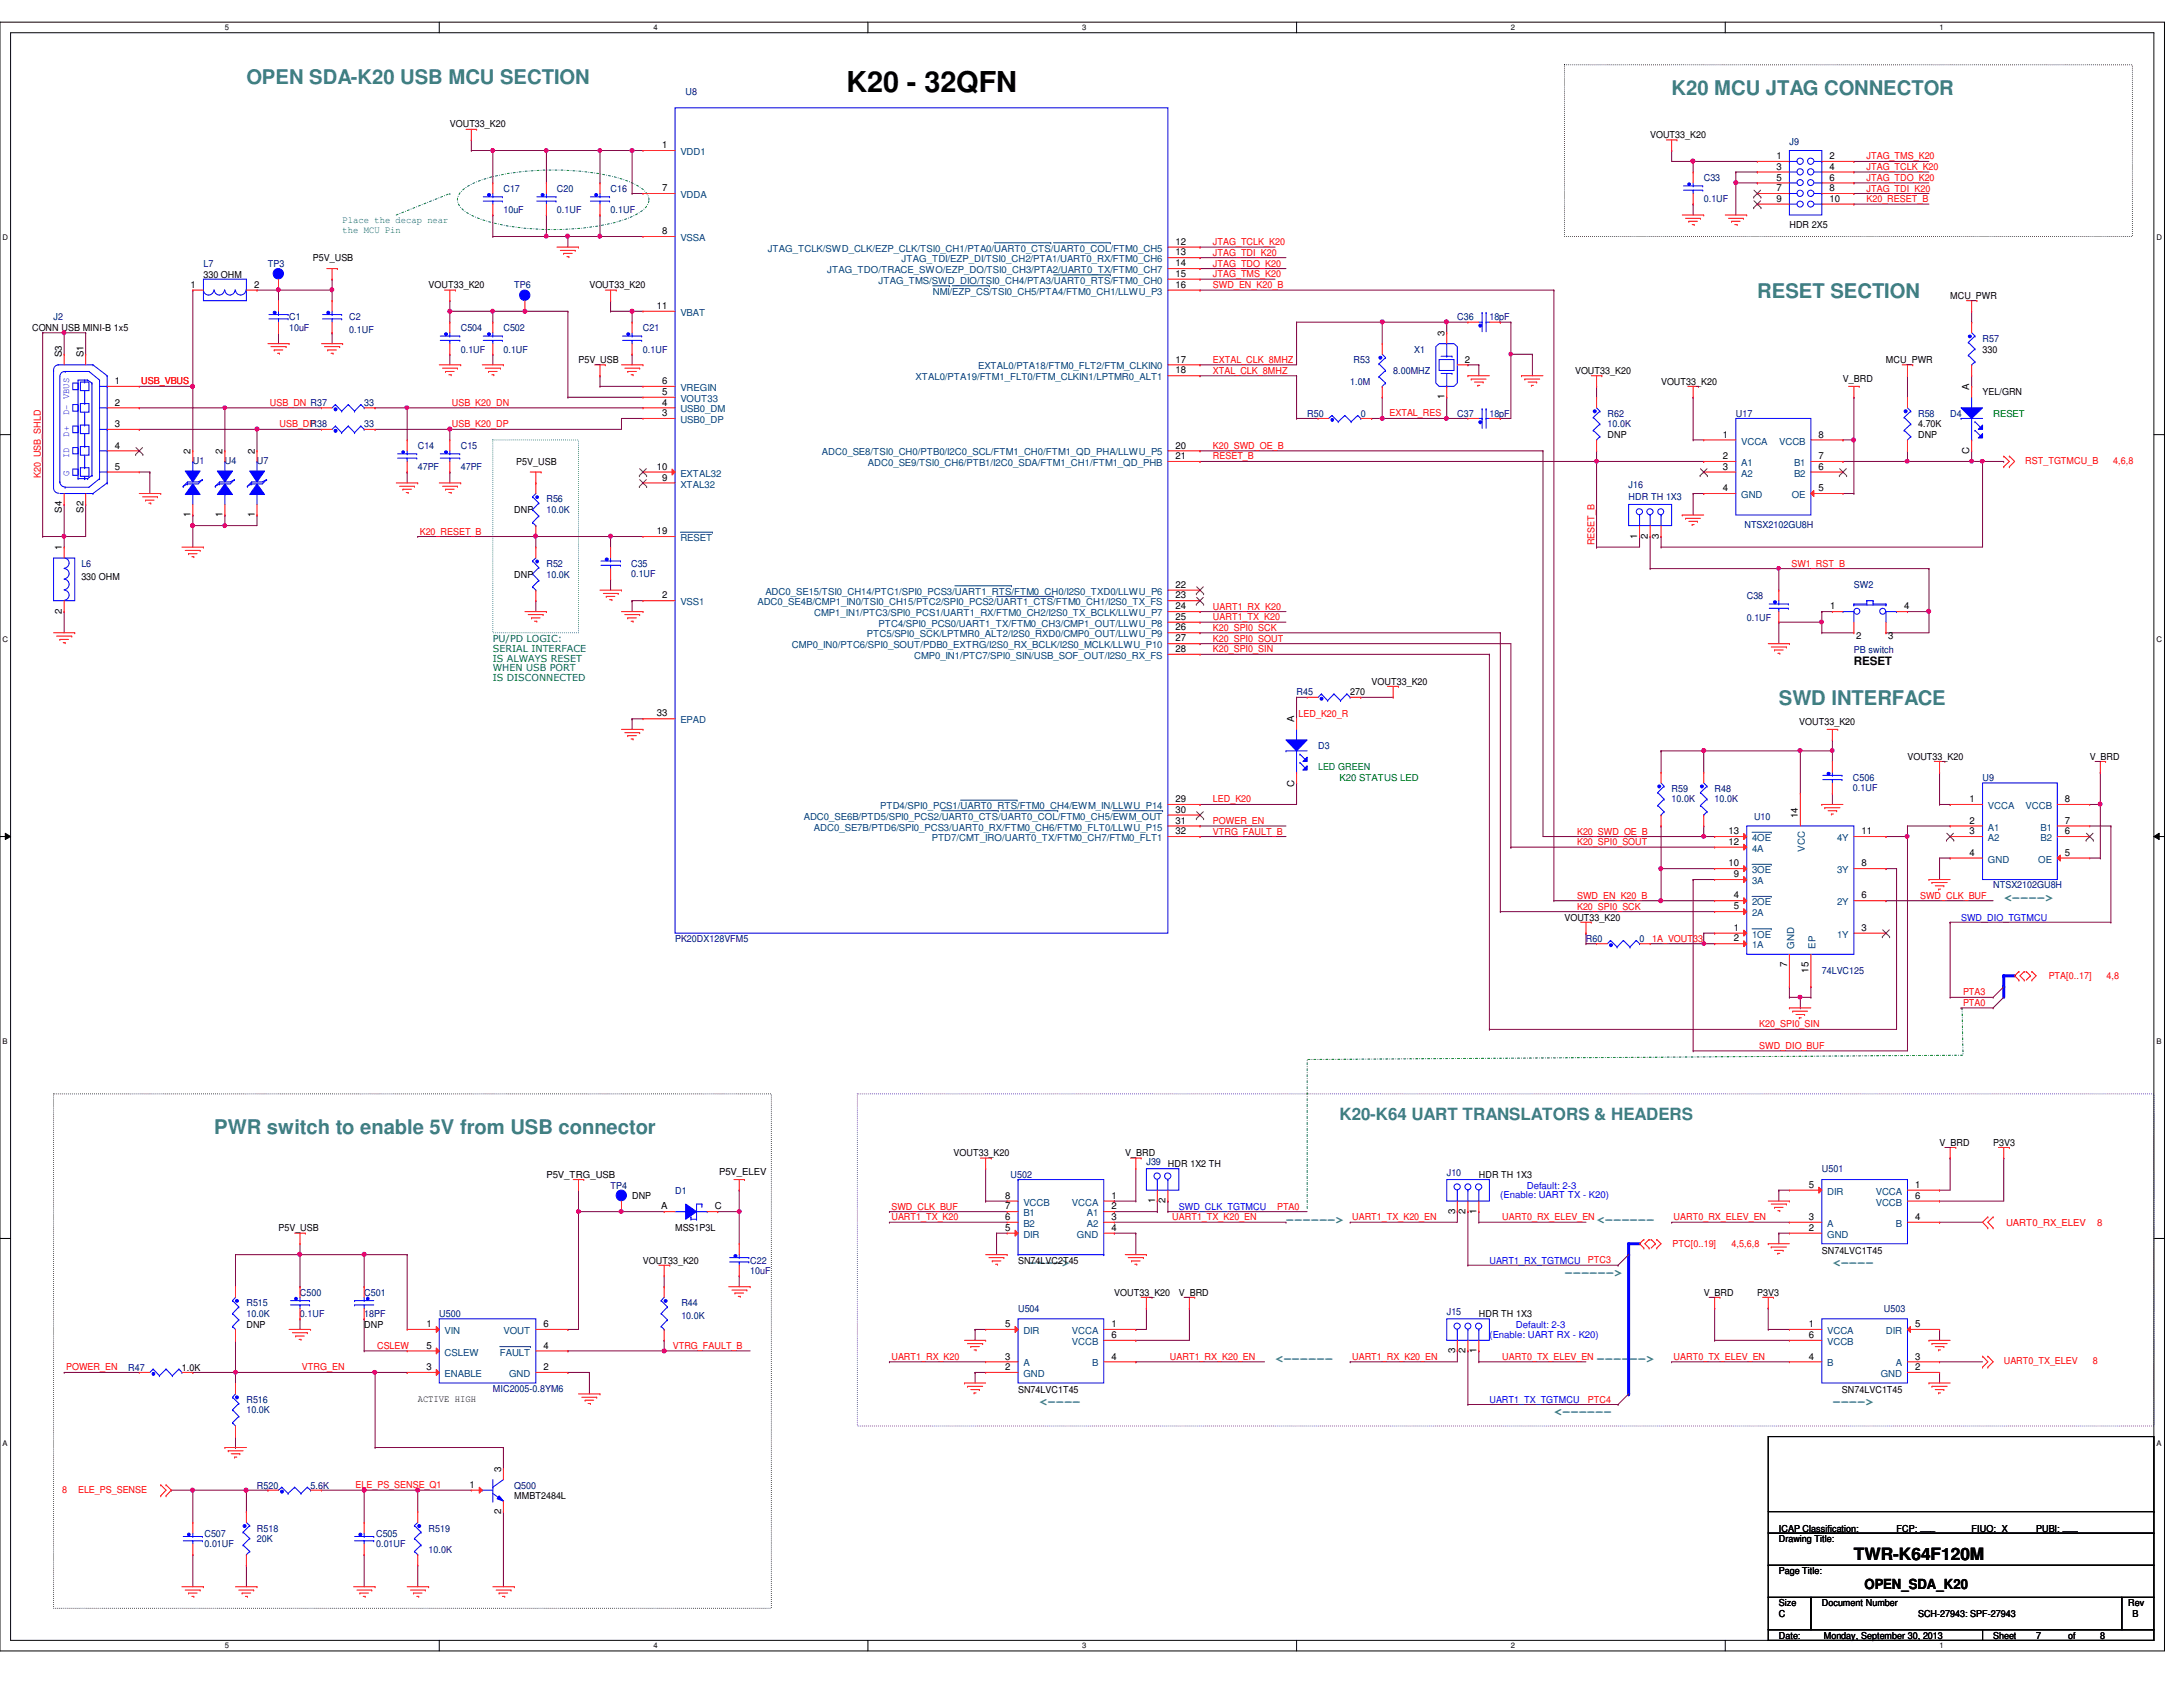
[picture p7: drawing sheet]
<svg xmlns="http://www.w3.org/2000/svg" width="279mm" height="216mm" viewBox="0 0 279 216" stroke-linecap="round" stroke-linejoin="round" font-family="sans-serif">
<defs><g id="words">
<text font-size="3.7" x="108.3" y="11.7">K20 - 32QFN</text>
<g font-size="2.6" fill="#408080">
<text x="31.5" y="10.7">OPEN SDA-K20 USB MCU SECTION</text>
<text x="214" y="12.1">K20 MCU JTAG CONNECTOR</text>
<text x="224.9" y="38.1">RESET SECTION</text>
<text x="227.7" y="90.3">SWD INTERFACE</text>
<text x="27.4" y="145.1">PWR switch to enable 5V from USB connector</text>
</g>
<text font-size="2.2" fill="#408080" x="171.4" y="143.4">K20-K64 UART TRANSLATORS &amp; HEADERS</text>
<text font-size="2.2" x="237.3" y="199.6">TWR-K64F120M</text>
<g font-size="1.8" fill="#408080">
<text x="256.5" y="115.4">&lt;----&gt;</text>
<text x="164.6" y="156.6">------&gt;</text>
<text x="204.3" y="156.6">&lt;------</text>
<text x="131.7" y="162.1">----&gt;</text>
<text x="200.2" y="163.4">------&gt;</text>
<text x="234.5" y="162.1">&lt;----</text>
<text x="133" y="179.9">&lt;----</text>
<text x="163.2" y="174.4">&lt;------</text>
<text x="204.3" y="174.4">------&gt;</text>
<text x="234.5" y="179.9">----&gt;</text>
<text x="198.9" y="181.3">&lt;------</text>
</g>
<text font-size="1.8" x="238.6" y="203.4">OPEN_SDA_K20</text>
<text font-size="1.5" x="237.3" y="85.1">RESET</text>
<g font-size="1.2">
<text x="57.6" y="16.3">VOUT33_K20</text>
<text x="211.2" y="17.7">VOUT33_K20</text>
<text x="84.8" y="19">1</text>
<text x="227.4" y="20.4">1</text>
<text x="227.4" y="21.7">3</text>
<text x="227.4" y="23.1">5</text>
<text x="234.1" y="20.4">2</text>
<text x="234.1" y="21.7">4</text>
<text x="234.1" y="23.1">6</text>
<text x="84.8" y="24.5">7</text>
<text x="84.8" y="30">8</text>
<text x="227.4" y="24.5">7</text>
<text x="227.4" y="25.8">9</text>
<text x="229" y="29.2">HDR 2X5</text>
<text x="234.1" y="24.5">8</text>
<text x="234.1" y="25.8">10</text>
<text x="26" y="35.5">330 OHM</text>
<text x="40" y="33.4">P5V_USB</text>
<text x="150.5" y="31.3">12</text>
<text x="150.5" y="32.7">13</text>
<text x="150.5" y="34.1">14</text>
<text x="150.5" y="35.4">15</text>
<text x="24.4" y="36.8">1</text>
<text x="32.5" y="36.8">2</text>
<text x="54.9" y="36.9">VOUT33_K20</text>
<text x="75.4" y="36.9">VOUT33_K20</text>
<text x="84.1" y="39.5">11</text>
<text x="150.5" y="36.8">16</text>
<text x="249.6" y="38.3">MCU_PWR</text>
<text x="4.1" y="42.4">CONN USB MINI-B 1x5</text>
<text x="7.9" y="45.7" transform="rotate(-90 7.9 45.7)">S3</text>
<text x="10.7" y="45.7" transform="rotate(-90 10.7 45.7)">S1</text>
<text x="74" y="46.5">P5V_USB</text>
<text x="150.5" y="46.4">17</text>
<text x="150.5" y="47.8">18</text>
<text x="184.9" y="43" transform="rotate(-90 184.9 43)">3</text>
<text x="187.5" y="46.4">2</text>
<text x="201.6" y="47.8">VOUT33_K20</text>
<text x="241.4" y="46.5">MCU_PWR</text>
<text x="253.7" y="45.1">330</text>
<text x="14.7" y="49.1">1</text>
<text x="14.7" y="51.9">2</text>
<text x="84.8" y="49.1">6</text>
<text x="84.8" y="50.5">5</text>
<text x="84.8" y="51.9">4</text>
<text x="84.8" y="53.3">3</text>
<text x="184.9" y="51.1" transform="rotate(-90 184.9 51.1)">1</text>
<text x="212.6" y="49.2">VOUT33_K20</text>
<text x="235.9" y="48.9">V_BRD</text>
<text x="252.1" y="49.9" transform="rotate(-90 252.1 49.9)">A</text>
<text x="253.7" y="50.6">YEL/GRN</text>
<text x="14.7" y="54.7">3</text>
<text x="14.7" y="57.4">4</text>
<text x="24.4" y="58.1" transform="rotate(-90 24.4 58.1)">2</text>
<text x="28.5" y="58.1" transform="rotate(-90 28.5 58.1)">2</text>
<text x="32.6" y="58.1" transform="rotate(-90 32.6 58.1)">2</text>
<text x="66.1" y="59.5">P5V_USB</text>
<text x="150.5" y="57.4">20</text>
<text x="150.5" y="58.8">21</text>
<text x="205.7" y="56.1">DNP</text>
<text x="220.5" y="56">1</text>
<text x="220.5" y="58.8">2</text>
<text x="232.7" y="56">8</text>
<text x="232.7" y="58.8">7</text>
<text x="245.5" y="54.7">4.70K</text>
<text x="245.5" y="56.1">DNP</text>
<text x="252.1" y="58.2" transform="rotate(-90 252.1 58.2)">C</text>
<text x="7.9" y="65.7" transform="rotate(-90 7.9 65.7)">S4</text>
<text x="10.7" y="65.7" transform="rotate(-90 10.7 65.7)">S2</text>
<text x="14.7" y="60.1">5</text>
<text x="65.8" y="65.7">DNP</text>
<text x="84.1" y="60.1">10</text>
<text x="84.8" y="61.5">9</text>
<text x="220.5" y="60.1">3</text>
<text x="220.5" y="62.9">4</text>
<text x="232.7" y="60.1">6</text>
<text x="232.7" y="62.9">5</text>
<text x="7.9" y="70.4" transform="rotate(-90 7.9 70.4)">1</text>
<text x="24.4" y="66.2" transform="rotate(-90 24.4 66.2)">1</text>
<text x="28.5" y="66.2" transform="rotate(-90 28.5 66.2)">1</text>
<text x="32.6" y="66.2" transform="rotate(-90 32.6 66.2)">1</text>
<text x="84.1" y="68.4">19</text>
<text x="209.5" y="68.9" transform="rotate(-90 209.5 68.9)">1</text>
<text x="210.9" y="68.9" transform="rotate(-90 210.9 68.9)">2</text>
<text x="212.3" y="68.9" transform="rotate(-90 212.3 68.9)">3</text>
<text x="10.4" y="74.2">330 OHM</text>
<text x="65.8" y="73.9">DNP</text>
<text x="84.8" y="76.6">2</text>
<text x="150.5" y="76.6">23</text>
<text x="150.5" y="78">24</text>
<text x="150.5" y="75.2">22</text>
<text x="234.2" y="78">1</text>
<text x="243.7" y="78">4</text>
<text x="7.9" y="78.5" transform="rotate(-90 7.9 78.5)">2</text>
<text x="150.5" y="79.3">25</text>
<text x="150.5" y="80.7">26</text>
<text x="150.5" y="82.1">27</text>
<text x="150.5" y="83.4">28</text>
<text x="237.6" y="81.7">2</text>
<text x="241.7" y="81.7">3</text>
<text x="172.8" y="89">270</text>
<text x="175.6" y="87.6">VOUT33_K20</text>
<text x="84.1" y="91.7">33</text>
<text x="165.7" y="92.4" transform="rotate(-90 165.7 92.4)">A</text>
<text x="230.3" y="92.8">VOUT33_K20</text>
<text x="165.7" y="100.7" transform="rotate(-90 165.7 100.7)">C</text>
<text x="244.1" y="97.2">VOUT33_K20</text>
<text x="267.5" y="97.2">V_BRD</text>
<text x="150.5" y="102.7">29</text>
<text x="150.5" y="104">30</text>
<text x="150.5" y="105.4">31</text>
<text x="150.5" y="106.8">32</text>
<text x="221.2" y="106.8">13</text>
<text x="230.1" y="104.7" transform="rotate(-90 230.1 104.7)">14</text>
<text x="238.3" y="106.8">11</text>
<text x="252.1" y="102.7">1</text>
<text x="252.1" y="105.4">2</text>
<text x="252.1" y="106.8">3</text>
<text x="264.3" y="102.7">8</text>
<text x="264.3" y="105.4">7</text>
<text x="264.3" y="106.8">6</text>
<text x="221.2" y="108.1">12</text>
<text x="221.2" y="110.9">10</text>
<text x="221.9" y="112.3">9</text>
<text x="238.3" y="110.9">8</text>
<text x="252.1" y="109.5">4</text>
<text x="264.3" y="109.5">5</text>
<text x="200.2" y="117.8">VOUT33_K20</text>
<text x="221.9" y="115">4</text>
<text x="221.9" y="116.4">5</text>
<text x="221.9" y="119.1">1</text>
<text x="238.3" y="115">6</text>
<text x="238.3" y="119.1">3</text>
<text x="221.9" y="120.5">2</text>
<text x="228.7" y="123.8" transform="rotate(-90 228.7 123.8)">7</text>
<text x="231.5" y="124.5" transform="rotate(-90 231.5 124.5)">15</text>
<text x="122" y="148">VOUT33_K20</text>
<text x="144" y="148">V_BRD</text>
<text x="149.5" y="149.4">HDR 1X2 TH</text>
<text x="248.2" y="146.6">V_BRD</text>
<text x="255.1" y="146.6">P3V3</text>
<text x="69.9" y="150.7">P5V_TRG_USB</text>
<text x="80.9" y="153.5">DNP</text>
<text x="84.6" y="154.8">A</text>
<text x="91.5" y="154.8">C</text>
<text x="92" y="150.3">P5V_ELEV</text>
<text x="128.7" y="153.4">8</text>
<text x="128.7" y="154.8">7</text>
<text x="142.2" y="154.8">2</text>
<text x="142.2" y="153.4">1</text>
<text x="147.8" y="154" transform="rotate(-90 147.8 154)">1</text>
<text x="149.2" y="154" transform="rotate(-90 149.2 154)">2</text>
<text x="186.2" y="155.4" transform="rotate(-90 186.2 155.4)">3</text>
<text x="187.6" y="155.4" transform="rotate(-90 187.6 155.4)">2</text>
<text x="189" y="155.4" transform="rotate(-90 189 155.4)">1</text>
<text x="189.3" y="150.7">HDR TH 1X3</text>
<text x="231.5" y="152">5</text>
<text x="245.1" y="152">1</text>
<text x="245.1" y="153.4">6</text>
<text x="35.6" y="157.6">P5V_USB</text>
<text x="82.3" y="161.7">VOUT33_K20</text>
<text x="86.4" y="157.6">MSS1P3L</text>
<text x="128.7" y="157.5">5</text>
<text x="128.7" y="156.1">6</text>
<text x="130.3" y="161.7">SN74LVC2T45</text>
<text x="142.2" y="156.1">3</text>
<text x="142.2" y="157.5">4</text>
<text x="231.5" y="157.5">2</text>
<text x="231.5" y="156.1">3</text>
<text x="233.2" y="160.4">SN74LVC1T45</text>
<text x="245.1" y="156.1">4</text>
<text x="142.6" y="165.8">VOUT33_K20</text>
<text x="150.9" y="165.8">V_BRD</text>
<text x="218.1" y="165.8">V_BRD</text>
<text x="224.9" y="165.8">P3V3</text>
<text x="31.5" y="169.9">DNP</text>
<text x="46.6" y="169.9">DNP</text>
<text x="54.6" y="172.6">5</text>
<text x="54.6" y="169.8">1</text>
<text x="69.6" y="169.8">6</text>
<text x="69.6" y="172.6">4</text>
<text x="128.7" y="174">3</text>
<text x="128.7" y="169.8">5</text>
<text x="142.2" y="169.8">1</text>
<text x="142.2" y="174">4</text>
<text x="142.2" y="171.2">6</text>
<text x="186.2" y="173.2" transform="rotate(-90 186.2 173.2)">3</text>
<text x="187.6" y="173.2" transform="rotate(-90 187.6 173.2)">2</text>
<text x="189" y="173.2" transform="rotate(-90 189 173.2)">1</text>
<text x="189.3" y="168.6">HDR TH 1X3</text>
<text x="231.5" y="169.8">1</text>
<text x="231.5" y="174">4</text>
<text x="231.5" y="171.2">6</text>
<text x="245.1" y="174">3</text>
<text x="245.1" y="169.8">5</text>
<text x="23.3" y="175.4">1.0K</text>
<text x="53.5" y="179.4">ACTIVE HIGH</text>
<text x="54.6" y="175.3">3</text>
<text x="69.6" y="175.3">2</text>
<text x="128.7" y="175.3">2</text>
<text x="130.3" y="178.3">SN74LVC1T45</text>
<text x="235.8" y="178.3">SN74LVC1T45</text>
<text x="245.1" y="175.3">2</text>
<text x="60.1" y="190.4">1</text>
<text x="64.1" y="188.4" transform="rotate(-90 64.1 188.4)">3</text>
<text x="65.8" y="191.9">MMBT2484L</text>
<text x="64.1" y="193.8" transform="rotate(-90 64.1 193.8)">2</text>
<text x="227.7" y="197.4">Drawing Title:</text>
<text x="227.7" y="196">ICAP Classification:</text>
<text x="242.7" y="196">FCP: ___</text>
<text x="252.3" y="196">FIUO: X</text>
<text x="260.6" y="196">PUBI: ___</text>
<text x="227.7" y="201.5">Page Title:</text>
<text x="227.7" y="205.6">Size</text>
<text x="227.7" y="209.7">Date:</text>
<text x="227.7" y="207">C</text>
<text x="233.2" y="205.6">Document Number</text>
<text x="233.4" y="209.7">Monday, September 30, 2013</text>
<text x="245.5" y="207">SCH-27943: SPF-27943</text>
<text x="255.1" y="209.7">Sheet</text>
<text x="260.6" y="209.7">7</text>
<text x="264.7" y="209.7">of</text>
<text x="268.8" y="209.7">8</text>
<text x="272.4" y="205.6">Rev</text>
<text x="272.9" y="207">B</text>
</g>
<g font-size="1.2" fill="#000080">
<text x="87.8" y="12.2">U8</text>
<text x="218.1" y="23.2">C33</text>
<text x="229" y="18.5">J9</text>
<text x="64.4" y="24.6">C17</text>
<text x="64.4" y="27.3">10uF</text>
<text x="71.3" y="24.6">C20</text>
<text x="71.3" y="27.3">0.1UF</text>
<text x="78.1" y="24.6">C16</text>
<text x="78.1" y="27.3">0.1UF</text>
<text x="218.1" y="25.9">0.1UF</text>
<text x="26" y="34.1">L7</text>
<text x="34.3" y="34.1">TP3</text>
<text x="6.9" y="41">J2</text>
<text x="37" y="41">C1</text>
<text x="44.7" y="41">C2</text>
<text x="65.8" y="36.9">TP6</text>
<text x="186.5" y="41">C36</text>
<text x="190.6" y="41">18pF</text>
<text x="37" y="42.4">10uF</text>
<text x="44.7" y="42.6">0.1UF</text>
<text x="59" y="42.4">C504</text>
<text x="59" y="45.1">0.1UF</text>
<text x="64.4" y="42.4">C502</text>
<text x="64.4" y="45.1">0.1UF</text>
<text x="82.3" y="42.4">C21</text>
<text x="82.3" y="45.1">0.1UF</text>
<text x="173.2" y="46.5">R53</text>
<text x="178.3" y="47.8">8.00MHZ</text>
<text x="181" y="45.1">X1</text>
<text x="253.7" y="43.7">R57</text>
<text x="46.6" y="52">33</text>
<text x="167.3" y="53.3">R50</text>
<text x="172.8" y="49.2">1.0M</text>
<text x="174.2" y="53.3">0</text>
<text x="186.5" y="53.3">C37</text>
<text x="190.6" y="53.3">18pF</text>
<text x="205.7" y="53.3">R62</text>
<text x="222.2" y="53.3">U17</text>
<text x="245.5" y="53.3">R58</text>
<text x="249.6" y="53.3">D4</text>
<text x="24.7" y="59.4">U1</text>
<text x="28.8" y="59.4">U4</text>
<text x="32.9" y="59.4">U7</text>
<text x="39.8" y="54.7">R38</text>
<text x="46.6" y="54.7">33</text>
<text x="53.5" y="57.4">C14</text>
<text x="59" y="57.4">C15</text>
<text x="205.7" y="54.7">10.0K</text>
<text x="53.5" y="60.2">47PF</text>
<text x="59" y="60.2">47PF</text>
<text x="69.9" y="64.3">R56</text>
<text x="69.9" y="65.7">10.0K</text>
<text x="208.4" y="62.4">J16</text>
<text x="208.4" y="64.1">HDR TH 1X3</text>
<text x="223.3" y="67.6">NTSX2102GU8H</text>
<text x="10.4" y="72.6">L6</text>
<text x="69.9" y="72.6">R52</text>
<text x="69.9" y="73.9">10.0K</text>
<text x="80.8" y="72.6">C35</text>
<text x="80.8" y="73.8">0.1UF</text>
<text x="223.6" y="76.7">C38</text>
<text x="237.3" y="75.3">SW2</text>
<text x="223.6" y="79.4">0.1UF</text>
<text x="237.3" y="83.5">PB switch</text>
<text x="165.9" y="89">R45</text>
<text x="168.7" y="95.8">D3</text>
<text x="214" y="101.3">R59</text>
<text x="219.5" y="101.3">R48</text>
<text x="237.2" y="100">C506</text>
<text x="237.2" y="101.2">0.1UF</text>
<text x="253.7" y="100">U9</text>
<text x="214" y="102.7">10.0K</text>
<text x="219.5" y="102.7">10.0K</text>
<text x="224.5" y="104.9">U10</text>
<text x="255.1" y="113.7">NTSX2102GU8H</text>
<text x="86.4" y="120.6">PK20DX128VFM5</text>
<text x="203" y="120.6">R60</text>
<text x="209.8" y="120.6">0</text>
<text x="233.2" y="124.7">74LVC125</text>
<text x="146.7" y="149.1">J39</text>
<text x="78.1" y="152.1">TP4</text>
<text x="86.4" y="152.8">D1</text>
<text x="129.3" y="150.7">U502</text>
<text x="185.2" y="150.5">J10</text>
<text x="233.2" y="150">U501</text>
<text x="96" y="161.7">C22</text>
<text x="31.5" y="167.2">R515</text>
<text x="38.4" y="165.8">C500</text>
<text x="46.6" y="165.8">C501</text>
<text x="87.2" y="167.2">R44</text>
<text x="96" y="163.1">10uF</text>
<text x="130.3" y="167.9">U504</text>
<text x="241.1" y="167.9">U503</text>
<text x="31.5" y="168.6">10.0K</text>
<text x="38.4" y="168.6">0.1UF</text>
<text x="46.6" y="168.6">18PF</text>
<text x="56.2" y="168.6">U500</text>
<text x="87.2" y="168.8">10.0K</text>
<text x="185.2" y="168.3">J15</text>
<text x="16.4" y="175.4">R47</text>
<text x="31.5" y="179.5">R516</text>
<text x="63.1" y="178.1">MIC2005-0.8YM6</text>
<text x="31.5" y="180.9">10.0K</text>
<text x="32.9" y="190.5">R520</text>
<text x="39.8" y="190.5">5.6K</text>
<text x="65.8" y="190.5">Q500</text>
<text x="26.2" y="196.7">C507</text>
<text x="32.9" y="196">R518</text>
<text x="32.9" y="197.4">20K</text>
<text x="48.1" y="196.7">C505</text>
<text x="54.9" y="196">R519</text>
<text x="26.2" y="198">0.01UF</text>
<text x="48.1" y="198">0.01UF</text>
<text x="54.9" y="198.7">10.0K</text>
</g>
<g font-size="1.2" fill="#004080">
<text x="87.1" y="19.9">VDD1</text>
<text x="87.1" y="25.4">VDDA</text>
<text x="87.1" y="30.9">VSSA</text>
<text x="98.3" y="32.2">JTAG_TCLK/SWD_CLK/EZP_CLK/TSI0_CH1/PTA0/UART0_CTS/UART0_COL/FTM0_CH5</text>
<text x="105.9" y="35">JTAG_TDO/TRACE_SWO/EZP_DO/TSI0_CH3/PTA2/UART0_TX/FTM0_CH7</text>
<text x="115.4" y="33.6">JTAG_TDI/EZP_DI/TSI0_CH2/PTA1/UART0_RX/FTM0_CH6</text>
<text x="87.1" y="40.4">VBAT</text>
<text x="112.4" y="36.3">JTAG_TMS/SWD_DIO/TSI0_CH4/PTA3/UART0_RTS/FTM0_CH0</text>
<text x="119.4" y="37.7">NMI/EZP_CS/TSI0_CH5/PTA4/FTM0_CH1/LLWU_P3</text>
<text x="125.2" y="47.3">EXTAL0/PTA18/FTM0_FLT2/FTM_CLKIN0</text>
<text x="87.1" y="50">VREGIN</text>
<text x="87.1" y="51.4">VOUT33</text>
<text x="87.1" y="52.8">USB0_DM</text>
<text x="117.2" y="48.7">XTAL0/PTA19/FTM1_FLT0/FTM_CLKIN1/LPTMR0_ALT1</text>
<text x="87.1" y="54.1">USB0_DP</text>
<text x="105.2" y="58.3">ADC0_SE8/TSI0_CH0/PTB0/I2C0_SCL/FTM1_CH0/FTM1_QD_PHA/LLWU_P5</text>
<text x="111.1" y="59.6">ADC0_SE9/TSI0_CH6/PTB1/I2C0_SDA/FTM1_CH1/FTM1_QD_PHB</text>
<text x="222.8" y="56.9">VCCA</text>
<text x="222.8" y="59.6">A1</text>
<text x="227.7" y="56.9">VCCB</text>
<text x="229.6" y="59.6">B1</text>
<text x="87.1" y="61">EXTAL32</text>
<text x="87.1" y="62.4">XTAL32</text>
<text x="222.8" y="61">A2</text>
<text x="222.8" y="63.8">GND</text>
<text x="229.3" y="63.8">OE</text>
<text x="229.6" y="61">B2</text>
<text x="87.1" y="69.3">RESET</text>
<text x="87.1" y="77.5">VSS1</text>
<text x="96.9" y="77.5">ADC0_SE4B/CMP1_IN0/TSI0_CH15/PTC2/SPI0_PCS2/UART1_CTS/FTM0_CH1/I2S0_TX_FS</text>
<text x="98" y="76.1">ADC0_SE15/TSI0_CH14/PTC1/SPI0_PCS3/UART1_RTS/FTM0_CH0/I2S0_TXD0/LLWU_P6</text>
<text x="101.3" y="83">CMP0_IN0/PTC6/SPI0_SOUT/PDB0_EXTRG/I2S0_RX_BCLK/I2S0_MCLK/LLWU_P10</text>
<text x="104.2" y="78.9">CMP1_IN1/PTC3/SPI0_PCS1/UART1_RX/FTM0_CH2/I2S0_TX_BCLK/LLWU_P7</text>
<text x="111" y="81.6">PTC5/SPI0_SCK/LPTMR0_ALT2/I2S0_RXD0/CMP0_OUT/LLWU_P9</text>
<text x="112.4" y="80.2">PTC4/SPI0_PCS0/UART1_TX/FTM0_CH3/CMP1_OUT/LLWU_P8</text>
<text x="117" y="84.3">CMP0_IN1/PTC7/SPI0_SIN/USB_SOF_OUT/I2S0_RX_FS</text>
<text x="87.1" y="92.6">EPAD</text>
<text x="102.9" y="104.9">ADC0_SE6B/PTD5/SPI0_PCS2/UART0_CTS/UART0_COL/FTM0_CH5/EWM_OUT</text>
<text x="104.2" y="106.3">ADC0_SE7B/PTD6/SPI0_PCS3/UART0_RX/FTM0_CH6/FTM0_FLT0/LLWU_P15</text>
<text x="112.6" y="103.5">PTD4/SPI0_PCS1/UART0_RTS/FTM0_CH4/EWM_IN/LLWU_P14</text>
<text x="119.3" y="107.7">PTD7/CMT_IRO/UART0_TX/FTM0_CH7/FTM0_FLT1</text>
<text x="224.2" y="107.7">4OE</text>
<text x="235.1" y="107.7">4Y</text>
<text x="254.4" y="103.5">VCCA</text>
<text x="254.4" y="106.3">A1</text>
<text x="254.4" y="107.7">A2</text>
<text x="259.2" y="103.5">VCCB</text>
<text x="261.2" y="106.3">B1</text>
<text x="261.2" y="107.7">B2</text>
<text x="224.2" y="109">4A</text>
<text x="224.2" y="111.8">3OE</text>
<text x="224.2" y="113.2">3A</text>
<text x="231" y="109" transform="rotate(-90 231 109)">VCC</text>
<text x="235.1" y="111.8">3Y</text>
<text x="254.4" y="110.4">GND</text>
<text x="260.9" y="110.4">OE</text>
<text x="224.2" y="115.9">2OE</text>
<text x="224.2" y="117.3">2A</text>
<text x="235.1" y="115.9">2Y</text>
<text x="224.2" y="120">1OE</text>
<text x="224.2" y="121.4">1A</text>
<text x="229.6" y="121.5" transform="rotate(-90 229.6 121.5)">GND</text>
<text x="232.4" y="121.5" transform="rotate(-90 232.4 121.5)">EP</text>
<text x="235.1" y="120">1Y</text>
<text x="131" y="154.3">VCCB</text>
<text x="131" y="155.7">B1</text>
<text x="137.2" y="154.3">VCCA</text>
<text x="139.1" y="155.7">A1</text>
<text x="233.8" y="152.9">DIR</text>
<text x="240.1" y="152.9">VCCA</text>
<text x="240.1" y="154.3">VCCB</text>
<text x="131" y="158.4">DIR</text>
<text x="131" y="157">B2</text>
<text x="137.8" y="158.4">GND</text>
<text x="139.1" y="157">A2</text>
<text x="233.8" y="158.4">GND</text>
<text x="233.8" y="157">A</text>
<text x="242.7" y="157">B</text>
<text x="56.9" y="173.5">CSLEW</text>
<text x="56.9" y="170.7">VIN</text>
<text x="64" y="173.5">FAULT</text>
<text x="64.4" y="170.7">VOUT</text>
<text x="131" y="170.7">DIR</text>
<text x="137.2" y="170.7">VCCA</text>
<text x="137.2" y="172.1">VCCB</text>
<text x="233.8" y="170.7">VCCA</text>
<text x="233.8" y="172.1">VCCB</text>
<text x="241.4" y="170.7">DIR</text>
<text x="56.9" y="176.2">ENABLE</text>
<text x="65.2" y="176.2">GND</text>
<text x="131" y="176.2">GND</text>
<text x="131" y="174.9">A</text>
<text x="139.8" y="174.9">B</text>
<text x="233.8" y="174.9">B</text>
<text x="240.7" y="176.2">GND</text>
<text x="242.7" y="174.9">A</text>
</g>
<g font-size="1.2" fill="#f00">
<text x="238.9" y="21.8">JTAG_TCLK_K20</text>
<text x="238.9" y="23.2">JTAG_TDO_K20</text>
<text x="238.9" y="20.4">JTAG_TMS_K20</text>
<text x="238.9" y="25.9">K20_RESET_B</text>
<text x="238.9" y="24.5">JTAG_TDI_K20</text>
<text x="155.2" y="32.7">JTAG_TDI_K20</text>
<text x="155.2" y="34.1">JTAG_TDO_K20</text>
<text x="155.2" y="31.4">JTAG_TCLK_K20</text>
<text x="155.2" y="35.5">JTAG_TMS_K20</text>
<text x="155.2" y="36.9">SWD_EN_K20_B</text>
<text x="155.2" y="47.8">XTAL_CLK_8MHZ</text>
<text x="155.2" y="46.4">EXTAL_CLK_8MHZ</text>
<text x="18.1" y="49.2">USB_VBUS</text>
<text x="34.5" y="51.9">USB_DN R37</text>
<text x="57.8" y="51.9">USB_K20_DN</text>
<text x="177.8" y="53.3">EXTAL_RES</text>
<text x="35.8" y="54.7">USB_DP</text>
<text x="57.8" y="54.7">USB_K20_DP</text>
<text x="155.2" y="58.8">RESET_B</text>
<text x="155.2" y="57.4">K20_SWD_OE_B</text>
<text x="259.2" y="59.4">RST_TGTMCU_B</text>
<text x="270.5" y="59.4">4,6,8</text>
<text x="5.2" y="61.2" transform="rotate(-90 5.2 61.2)">K20_USB_SHLD</text>
<text x="53.7" y="68.4">K20_RESET_B</text>
<text x="204.1" y="69.8" transform="rotate(-90 204.1 69.8)">RESET_B</text>
<text x="229.3" y="72.5">SW1_RST_B</text>
<text x="155.2" y="82.1">K20_SPI0_SOUT</text>
<text x="155.2" y="78">UART1_RX_K20</text>
<text x="155.2" y="79.4">UART1_TX_K20</text>
<text x="155.2" y="80.7">K20_SPI0_SCK</text>
<text x="155.2" y="83.5">K20_SPI0_SIN</text>
<text x="166.2" y="91.7">LED_K20_R</text>
<text x="155.2" y="102.7">LED_K20</text>
<text x="155.2" y="106.8">VTRG_FAULT_B</text>
<text x="155.2" y="105.5">POWER_EN</text>
<text x="201.8" y="106.8">K20_SWD_OE_B</text>
<text x="201.8" y="108.2">K20_SPI0_SOUT</text>
<text x="201.8" y="115">SWD_EN_K20_B</text>
<text x="201.8" y="116.4">K20_SPI0_SCK</text>
<text x="245.7" y="115">SWD_CLK_BUF</text>
<text x="211.5" y="120.5">1A_VOUT33</text>
<text x="262.2" y="125.3">PTA[0..17]</text>
<text x="269.6" y="125.3">4,8</text>
<text x="225.2" y="131.5">K20_SPI0_SIN</text>
<text x="251.2" y="127.4">PTA3</text>
<text x="251.2" y="128.7">PTA0</text>
<text x="225.2" y="134.2">SWD_DIO_BUF</text>
<text x="114.1" y="154.8">SWD_CLK_BUF</text>
<text x="163.4" y="154.8">PTA0</text>
<text x="114.1" y="156.2">UART1_TX_K20</text>
<text x="150" y="156.2">UART1_TX_K20_EN</text>
<text x="173.1" y="156.2">UART1_TX_K20_EN</text>
<text x="192.3" y="156.2">UART0_RX_ELEV_EN</text>
<text x="203.2" y="161.7">PTC3</text>
<text x="214.1" y="159.6">PTC[0..19]</text>
<text x="214.2" y="156.2">UART0_RX_ELEV_EN</text>
<text x="221.6" y="159.6">4,5,6,8</text>
<text x="256.8" y="156.9">UART0_RX_ELEV</text>
<text x="268.4" y="156.9">8</text>
<text x="48.3" y="172.6">CSLEW</text>
<text x="86.1" y="172.6">VTRG_FAULT_B</text>
<text x="8.5" y="175.4">POWER_EN</text>
<text x="38.7" y="175.4">VTRG_EN</text>
<text x="114.1" y="174">UART1_RX_K20</text>
<text x="149.7" y="174">UART1_RX_K20_EN</text>
<text x="173.1" y="174">UART1_RX_K20_EN</text>
<text x="192.3" y="174">UART0_TX_ELEV_EN</text>
<text x="203.2" y="179.5">PTC4</text>
<text x="214.2" y="174">UART0_TX_ELEV_EN</text>
<text x="256.5" y="174.6">UART0_TX_ELEV</text>
<text x="267.8" y="174.6">8</text>
<text x="8" y="191.1">8</text>
<text x="10" y="191.1">ELE_PS_SENSE</text>
<text x="45.5" y="190.5">ELE_PS_SENSE_Q1</text>
</g>
<g font-size="1.2" fill="#008040">
<text x="43.9" y="28.5">Place the decap near</text>
<text x="43.9" y="29.8">the MCU Pin</text>
<text x="63.1" y="82.2">PU/PD LOGIC:</text>
<text x="63.1" y="83.4">SERIAL INTERFACE</text>
<text x="63.1" y="84.7">IS ALWAYS RESET</text>
<text x="63.1" y="85.9">WHEN USB PORT</text>
<text x="63.1" y="87.1">IS DISCONNECTED</text>
</g>
<g font-size="1.2" fill="#00f">
<text x="8.8" y="53.2" transform="rotate(-90 8.8 53.2)">D- VBUS</text>
<text x="8.8" y="58.6" transform="rotate(-90 8.8 58.6)">ID</text>
<text x="8.8" y="55.9" transform="rotate(-90 8.8 55.9)">D+</text>
<text x="8.8" y="61" transform="rotate(-90 8.8 61)">G</text>
<text x="251" y="117.8">SWD_DIO_TGTMCU</text>
<text x="150.9" y="154.9">SWD_CLK_TGTMCU</text>
<text x="192" y="153.4">(Enable: UART TX - K20)</text>
<text x="195.4" y="152.1">Default: 2-3</text>
<text x="190.6" y="161.7">UART1_RX_TGTMCU</text>
<text x="190.6" y="171.2">(Enable: UART RX - K20)</text>
<text x="194" y="169.9">Default: 2-3</text>
<text x="190.6" y="179.5">UART1_TX_TGTMCU</text>
</g>
<g font-size="1.2" fill="#008000">
<text x="255.1" y="53.3">RESET</text>
<text x="168.7" y="98.6">LED GREEN</text>
<text x="171.4" y="100">K20 STATUS LED</text>
</g>
<g font-size="1">
<text x="28.8" y="3.9">5</text>
<text x="83.7" y="3.9">4</text>
<text x="138.5" y="3.9">3</text>
<text x="193.4" y="3.9">2</text>
<text x="248.2" y="3.9">1</text>
<text x=".3" y="30.8">D</text>
<text x="276" y="30.8">D</text>
<text x=".3" y="82.2">C</text>
<text x="276" y="82.2">C</text>
<text x=".3" y="133.6">B</text>
<text x="276" y="133.6">B</text>
<text x=".3" y="185.1">A</text>
<text x="276" y="185.1">A</text>
<text x="28.8" y="210.9">5</text>
<text x="83.7" y="210.9">4</text>
<text x="138.5" y="210.9">3</text>
<text x="193.4" y="210.9">2</text>
<text x="248.2" y="210.9">1</text>
</g>
</g></defs>
<path d="M0 2.8h277v208.5h-277zM1.4 4.2h274.3v205.7h-274.3z" fill="none" stroke="#000" stroke-width=".13"/>
<g fill="#fff">
<path d="M28.8 3h.5v1.1h-.5z"/>
<path d="M28.8 210.1h.5v1.1h-.5z"/>
</g>
<path d="M56.2 2.8v1.4M56.2 209.9v1.4" fill="none" stroke="#000" stroke-width=".13"/>
<g fill="#fff">
<path d="M83.7 3h.5v1.1h-.5z"/>
<path d="M83.7 210.1h.5v1.1h-.5z"/>
</g>
<path d="M111.1 2.8v1.4M111.1 209.9v1.4" fill="none" stroke="#000" stroke-width=".13"/>
<g fill="#fff">
<path d="M138.5 3h.6v1.1h-.6z"/>
<path d="M138.5 210.1h.6v1.1h-.6z"/>
</g>
<path d="M165.9 2.8v1.4M165.9 209.9v1.4" fill="none" stroke="#000" stroke-width=".13"/>
<g fill="#fff">
<path d="M193.4 3h.5v1.1h-.5z"/>
<path d="M193.4 210.1h.5v1.1h-.5z"/>
</g>
<path d="M220.8 2.8v1.4M220.8 209.9v1.4" fill="none" stroke="#000" stroke-width=".13"/>
<g fill="#fff">
<path d="M248.2 3h.6v1.1h-.6z"/>
<path d="M248.2 210.1h.6v1.1h-.6z"/>
<path d="M.3 29.9h.8v1.1h-.8z"/>
<path d="M276 29.9h.7v1.1h-.7z"/>
<path d="M.3 81.3h.8v1.1h-.8z"/>
<path d="M276 81.3h.7v1.1h-.7z"/>
</g>
<path d="M0 55.6h1.4M275.7 55.6h1.3" fill="none" stroke="#000" stroke-width=".13"/>
<g fill="#fff">
<path d="M.3 132.8h.7v1.1h-.7z"/>
<path d="M276 132.8h.6v1.1h-.6z"/>
</g>
<path d="M0 107.1h1.4M.7 106.6l.7 .5-.7 .3zM275.7 107.1l.7-.5v.8zM275.7 107.1h1.3" fill="none" stroke="#000" stroke-width=".13"/>
<path d="M.7 106.6l.7 .5-.7 .3zM275.7 107.1l.7-.5v.8z" fill="#000"/>
<g fill="#fff">
<path d="M.3 184.2h.7v1.1h-.7z"/>
<path d="M276 184.2h.6v1.1h-.6z"/>
</g>
<path d="M0 158.5h1.4M275.7 158.5h1.3" fill="none" stroke="#000" stroke-width=".13"/>
<path d="M200.2 8.3h72.7v22h-72.7zM6.9 140h91.8v65.8h-91.8z" fill="none" stroke="#000" stroke-width=".13" stroke-dasharray="0 .3"/>
<path d="M50.7 27.5l6.9-2.7M57.6 24.8h.1M59 24.6a7.1 7.1 0 0 1 3.1-1.7 34.4 34.4 0 0 1 17.4 0 7.2 7.2 0 0 1 3.1 1.7 1.38 1.38 0 0 1 0 2 7.2 7.2 0 0 1-3.1 1.7 33.9 33.9 0 0 1-17.4 0 7.2 7.2 0 0 1-3.1-1.7 1.39 1.39 0 0 1 0-2z" fill="none" stroke="#008040" stroke-width=".13" stroke-dasharray=".3 .3 0 .3"/>
<path d="M109.7 140h166v42.5h-166z" fill="none" stroke="#400080" stroke-width=".13" stroke-dasharray="0 .3"/>
<path d="M63.1 56.3h10.9v24.7h-10.9z" fill="none" stroke="#008040" stroke-width=".13" stroke-dasharray="0 .3"/>
<path d="M251.1 129l.1 6-83.9 .6v19" fill="none" stroke="#008000" stroke-width=".13" stroke-dasharray=".3 .3 0 .3"/>
<g fill="none" stroke="#800040" stroke-width=".13">
<path d="M60.3 17.9h.1M60.3 17.9v1.4M76.8 19.3h.1M76.8 19.3h4.1M63.1 27.5h.1M63.1 30.3h.1M63.1 27.5v2.8M63.1 30.3h9.6M69.9 27.5h.1M69.9 30.3h.1M69.9 27.5v2.8M72.7 30.3h.1"/>
<path d="M72.7 30.3v1.3"/>
</g>
<circle cx="72.6" cy="30.2" r=".26" fill="#f0f"/>
<circle cx="72.6" cy="30.2" r=".26" fill="none" stroke="#f0f" stroke-width=".13"/>
<path d="M69.7 30h.2l.2 .1v.3l-.2 .1-.2-.1z" fill-rule="evenodd" fill="#f0f"/>
<path d="M69.7 30h.2l.2 .1v.3l-.2 .1-.2-.1z" fill="none" stroke="#f0f" stroke-width=".13"/>
<path d="M63.1 19.3h.1M63.1 19.3h13.7M69.9 19.3h.1M69.9 19.3v4.1M76.8 19.3h.1M76.8 19.3v4.1" fill="none" stroke="#800040" stroke-width=".13"/>
<path d="M76.6 19.1l.2-.1 .2 .1-.1 .3-.1 .1-.2-.1z" fill-rule="evenodd" fill="#f0f"/>
<path d="M76.6 19.1l.2-.1 .2 .1-.1 .3-.1 .1-.2-.1z" fill="none" stroke="#f0f" stroke-width=".13"/>
<path d="M69.7 19.1l.2-.1 .2 .1v.3l-.2 .1-.2-.1z" fill-rule="evenodd" fill="#f0f"/>
<path d="M69.7 19.1l.2-.1 .2 .1v.3l-.2 .1-.2-.1z" fill="none" stroke="#f0f" stroke-width=".13"/>
<path d="M63.1 19.3h.1M63.1 19.3v4.1" fill="none" stroke="#800040" stroke-width=".13"/>
<path d="M62.9 19.1l.1-.1 .3 .1-.1 .3-.2 .1-.1-.1z" fill-rule="evenodd" fill="#f0f"/>
<path d="M62.9 19.1l.1-.1 .3 .1-.1 .3-.2 .1-.1-.1z" fill="none" stroke="#f0f" stroke-width=".13"/>
<path d="M76.8 30.3h.1M76.8 27.5h.1M76.8 30.3h5.5M76.8 27.5v2.8" fill="none" stroke="#800040" stroke-width=".13"/>
<path d="M76.6 30h.2l.2 .1-.1 .3-.1 .1-.2-.1z" fill-rule="evenodd" fill="#f0f"/>
<path d="M76.6 30h.2l.2 .1-.1 .3-.1 .1-.2-.1z" fill="none" stroke="#f0f" stroke-width=".13"/>
<path d="M80.9 19.3h.1M80.9 19.3v5.5M72.7 30.3h.1M72.7 30.3h4.1" fill="none" stroke="#800040" stroke-width=".13"/>
<circle cx="80.9" cy="19.3" r=".26" fill="#f0f"/>
<circle cx="80.9" cy="19.3" r=".26" fill="none" stroke="#f0f" stroke-width=".13"/>
<path d="M60.3 19.3h.1M60.3 19.3h2.8M80.9 19.3h.1M80.9 19.3h1.4M78.1 38.5h.1M78.1 39.8h.1M78.1 38.5v1.3M78.1 39.8h2.8M80.9 24.8h.1M80.9 39.8h.1M80.9 24.8h1.4M80.9 39.8v1.4" fill="none" stroke="#800040" stroke-width=".13"/>
<circle cx="80.9" cy="39.8" r=".26" fill="#f0f"/>
<circle cx="80.9" cy="39.8" r=".26" fill="none" stroke="#f0f" stroke-width=".13"/>
<g fill="none" stroke="#800040" stroke-width=".13">
<path d="M57.6 38.5h.1M57.6 39.8h.1M57.6 39.8h5.5M57.6 38.5v2.7M80.9 39.8h.1M80.9 39.8h1.4M57.6 45.3h.1M57.6 45.3v1.4M63.1 45.3h.1M63.1 45.3v1.4M72.7 50.8h.1M72.7 50.8h9.6"/>
<path d="M76.8 48.1h.1M76.8 49.4h.1M76.8 48.1v1.3M76.8 49.4h5.5M80.9 45.3h.1M80.9 45.3v1.4"/>
</g>
<circle cx="57.6" cy="39.8" r=".26" fill="#f0f"/>
<circle cx="57.6" cy="39.8" r=".26" fill="none" stroke="#f0f" stroke-width=".13"/>
<path d="M63.1 39.8h.1M63.1 39.8v1.4" fill="none" stroke="#800040" stroke-width=".13"/>
<path d="M62.9 39.6h.1l.3 .1-.1 .3-.2 .1-.1-.1z" fill-rule="evenodd" fill="#f0f"/>
<path d="M62.9 39.6h.1l.3 .1-.1 .3-.2 .1-.1-.1z" fill="none" stroke="#f0f" stroke-width=".13"/>
<g fill="none" stroke="#800040" stroke-width=".13">
<path d="M63.1 39.8h.1M63.1 39.8h4.1M72.7 39.8h.1M72.7 39.8v11M48 52.2h.1M48 54.9h.1M48 52.2h34.3M48 54.9h9.6M52.1 52.2h.1M52.1 52.2v4.1M79.5 53.6h.1M79.5 53.6v1.3"/>
<path d="M79.5 53.6h2.8M52.1 60.4h.1M52.1 60.4v1.4M57.6 60.4h.1M57.6 60.4v1.4"/>
</g>
<circle cx="52.1" cy="52.2" r=".25" fill="#f0f"/>
<circle cx="52.1" cy="52.2" r=".25" fill="none" stroke="#f0f" stroke-width=".13"/>
<path d="M57.6 54.9h.1M57.6 54.9v1.4" fill="none" stroke="#800040" stroke-width=".13"/>
<circle cx="57.6" cy="54.9" r=".26" fill="#f0f"/>
<circle cx="57.6" cy="54.9" r=".26" fill="none" stroke="#f0f" stroke-width=".13"/>
<path d="M67.2 39.8h.1M67.2 39.8h5.5M57.6 54.9h.1M57.6 54.9h21.9M78.1 68.7h.1M78.1 68.7h4.2M80.9 92h.1M80.9 92h1.4M80.9 92v1.3" fill="none" stroke="#800040" stroke-width=".13"/>
<circle cx="67.2" cy="39.8" r=".26" fill="#f0f"/>
<circle cx="67.2" cy="39.8" r=".26" fill="none" stroke="#f0f" stroke-width=".13"/>
<g fill="none" stroke="#800040" stroke-width=".13">
<path d="M214 19.3h.1M214 19.3v1.4h2.7M153.6 33h.1M153.6 34.4h.1M153.6 33h11M153.6 34.4h11M216.7 20.7h.1M222.2 23.4h.1M222.2 22h2.7M222.2 23.4h2.7M222.2 23.4v4.1M224.9 22h.1"/>
<path d="M224.9 23.4h.1M237.3 26.1h.1M237.3 26.1h9.6"/>
</g>
<circle cx="222.2" cy="23.4" r=".26" fill="#f0f"/>
<circle cx="222.2" cy="23.4" r=".26" fill="none" stroke="#f0f" stroke-width=".13"/>
<path d="M216.7 20.7h.1M216.7 20.7v1.3M222.2 22h.1M222.2 22v1.4M237.3 22h.1M237.3 24.8h.1M237.3 23.4h.1M237.3 20.7h.1M237.3 22h9.6M237.3 24.8h9.6M237.3 23.4h9.6M237.3 20.7h9.6" fill="none" stroke="#800040" stroke-width=".13"/>
<circle cx="216.7" cy="20.6" r=".26" fill="#f0f"/>
<circle cx="216.7" cy="20.6" r=".26" fill="none" stroke="#f0f" stroke-width=".13"/>
<g fill="none" stroke="#800040" stroke-width=".13">
<path d="M216.7 20.7h.1M216.7 26.1h.1M216.7 20.7h8.2M216.7 26.1v1.4M78.1 68.7h.1M78.1 68.7v1.3M153.6 103h.1M153.6 107.1h.1M153.6 105.7h.1M153.6 103h12.3M153.6 107.1h11M153.6 105.7h11"/>
<path d="M74 155.1h.1M74 155.1v15"/>
</g>
<circle cx="74" cy="155" r=".25" fill="#f0f"/>
<circle cx="74" cy="155" r=".25" fill="none" stroke="#f0f" stroke-width=".13"/>
<path d="M30.1 175.6h17.9M48 175.6h.1" fill="none" stroke="#800040" stroke-width=".13"/>
<circle cx="30.1" cy="175.6" r=".25" fill="#f0f"/>
<circle cx="30.1" cy="175.6" r=".25" fill="none" stroke="#f0f" stroke-width=".13"/>
<circle cx="48" cy="175.6" r=".25" fill="#f0f"/>
<circle cx="48" cy="175.6" r=".25" fill="none" stroke="#f0f" stroke-width=".13"/>
<path d="M74 155.1h.1M74 155.1h5.5M24.7 175.6h.1M24.7 175.6h5.4M30.1 175.6h.1M30.1 171.5h.1M30.1 160.6h.1M30.1 160.6v4.1M30.1 171.5v5.5M30.1 160.6h8.3" fill="none" stroke="#800040" stroke-width=".13"/>
<circle cx="79.5" cy="155" r=".25" fill="#f0f"/>
<circle cx="79.5" cy="155" r=".25" fill="none" stroke="#f0f" stroke-width=".13"/>
<path d="M79.5 155.1h.1M79.5 155.1h5.5M91.9 155.1h.1M91.9 155.1h2.7M94.6 152.3h.1M94.6 155.1h.1M94.6 152.3v6.9M46.6 172.9h.1M46.6 172.9h5.5M85 171.5h.1M85 171.5v1.4" fill="none" stroke="#800040" stroke-width=".13"/>
<circle cx="94.6" cy="155" r=".25" fill="#f0f"/>
<circle cx="94.6" cy="155" r=".25" fill="none" stroke="#f0f" stroke-width=".13"/>
<g fill="none" stroke="#800040" stroke-width=".13">
<path d="M74 152.3h.1M74 152.3v2.8M46.6 160.6h.1M46.6 160.6h5.5M52.1 160.6h.1M52.1 160.6v9.5M72.7 172.9h.1M72.7 170.1h.1M72.7 175.6h.1M72.7 172.9h23.3M72.7 170.1h1.3M72.7 175.6h2.7"/>
<path d="M75.4 175.6h.1M75.4 175.6v2.8M85 172.9h.1M94.6 163.3h.1M94.6 163.3v1.4"/>
</g>
<circle cx="85" cy="172.9" r=".26" fill="#f0f"/>
<circle cx="85" cy="172.9" r=".26" fill="none" stroke="#f0f" stroke-width=".13"/>
<path d="M38.4 159.2v1.4M38.4 160.6h.1M46.6 168.8h.1M46.6 168.8v4.1M64.4 193.5h.1M64.4 193.5v9.6" fill="none" stroke="#800040" stroke-width=".13"/>
<circle cx="38.4" cy="160.5" r=".26" fill="#f0f"/>
<circle cx="38.4" cy="160.5" r=".26" fill="none" stroke="#f0f" stroke-width=".13"/>
<path d="M8.2 175.6h.1M8.2 175.6h9.6M21.9 190.7h.1M21.9 190.7h2.8M41.1 190.7h5.5M46.6 190.7h.1" fill="none" stroke="#800040" stroke-width=".13"/>
<circle cx="24.6" cy="190.7" r=".26" fill="#f0f"/>
<circle cx="24.6" cy="190.7" r=".26" fill="none" stroke="#f0f" stroke-width=".13"/>
<path d="M38.4 168.8h.1M38.4 160.6h.1M38.4 168.8v1.3M38.4 160.6h8.2" fill="none" stroke="#800040" stroke-width=".13"/>
<circle cx="46.6" cy="160.5" r=".26" fill="#f0f"/>
<circle cx="46.6" cy="160.5" r=".26" fill="none" stroke="#f0f" stroke-width=".13"/>
<g fill="none" stroke="#800040" stroke-width=".13">
<path d="M153.6 48.1h.1M153.6 46.7h.1M153.6 48.1h12.3M165.9 41.2h.1M165.9 53.6h.1M165.9 48.1h.1M165.9 41.2v5.5h-12.3M165.9 48.1v5.5M165.9 53.6h2.8M165.9 41.2h11M175.6 53.6h.1M176.9 41.2h.1"/>
<path d="M176.9 50.8h.1M176.9 41.2v2.8M176.9 50.8v2.8h-1.3M185.2 41.2h.1M185.2 41.2v1.4M187.9 46.7h.1M187.9 46.7h1.4M189.3 46.7h.1M189.3 46.7v1.4"/>
</g>
<circle cx="176.9" cy="41.2" r=".26" fill="#f0f"/>
<circle cx="176.9" cy="41.2" r=".26" fill="none" stroke="#f0f" stroke-width=".13"/>
<path d="M176.9 41.2h.1M176.9 41.2h8.3" fill="none" stroke="#800040" stroke-width=".13"/>
<circle cx="185.1" cy="41.2" r=".26" fill="#f0f"/>
<circle cx="185.1" cy="41.2" r=".26" fill="none" stroke="#f0f" stroke-width=".13"/>
<path d="M185.2 50.8h.1M185.2 50.8v2.8" fill="none" stroke="#800040" stroke-width=".13"/>
<circle cx="185.1" cy="53.6" r=".26" fill="#f0f"/>
<circle cx="185.1" cy="53.6" r=".26" fill="none" stroke="#f0f" stroke-width=".13"/>
<path d="M176.9 53.6h.1M176.9 53.6h8.3" fill="none" stroke="#800040" stroke-width=".13"/>
<circle cx="176.9" cy="53.6" r=".26" fill="#f0f"/>
<circle cx="176.9" cy="53.6" r=".26" fill="none" stroke="#f0f" stroke-width=".13"/>
<path d="M204.3 49.4h.1M204.3 49.4v1.4M204.3 59.1h13.8M218.1 59.1h.1" fill="none" stroke="#800040" stroke-width=".13"/>
<circle cx="204.3" cy="59" r=".25" fill="#f0f"/>
<circle cx="204.3" cy="59" r=".25" fill="none" stroke="#f0f" stroke-width=".13"/>
<g fill="none" stroke="#800040" stroke-width=".13">
<path d="M153.6 37.1h.1M153.6 37.1h45.3M153.6 59.1h.1M153.6 57.7h.1M153.6 59.1h50.7M153.6 57.7h43.9M153.6 78.3h.1M153.6 79.6h.1M153.6 78.3h11M153.6 79.6h11M153.6 82.4h.1M153.6 81h.1"/>
<path d="M153.6 82.4h39.8M153.6 81h38.4M197.5 107.1h20.6M203 119.4h.1M203 119.4v1.4M216.7 112.6h.1M216.7 112.6h2.8M216.7 112.6v21.9M218.1 107.1h.1M241.4 111.2h.1M241.4 111.2h1.3M242.7 111.2h.1"/>
<path d="M242.7 111.2v20.5h-52.1M190.6 131.7h.1M203 120.8h.1M203 120.8h1.3M216.7 134.5h.1M216.7 134.5h27.4"/>
</g>
<circle cx="218.1" cy="107" r=".25" fill="#f0f"/>
<circle cx="218.1" cy="107" r=".25" fill="none" stroke="#f0f" stroke-width=".13"/>
<path d="M193.4 108.4h.1M193.4 108.4h26.1M198.9 115.3h.1M198.9 115.3h13.7" fill="none" stroke="#800040" stroke-width=".13"/>
<circle cx="212.6" cy="115.3" r=".26" fill="#f0f"/>
<circle cx="212.6" cy="115.3" r=".26" fill="none" stroke="#f0f" stroke-width=".13"/>
<path d="M192 116.7h.1M192 116.7h27.5M241.4 115.3h.1M241.4 115.3h13.7M244.1 107.1h.1M244.1 107.1v27.4" fill="none" stroke="#800040" stroke-width=".13"/>
<circle cx="244.1" cy="107" r=".25" fill="#f0f"/>
<circle cx="244.1" cy="107" r=".25" fill="none" stroke="#f0f" stroke-width=".13"/>
<path d="M234.5 94.7h.1M234.5 94.7v1.4" fill="none" stroke="#800040" stroke-width=".13"/>
<path d="M234.3 95.9l.2-.1 .2 .1v.3l-.2 .1-.2-.1z" fill-rule="evenodd" fill="#f0f"/>
<path d="M234.3 95.9l.2-.1 .2 .1v.3l-.2 .1-.2-.1z" fill="none" stroke="#f0f" stroke-width=".13"/>
<path d="M212.6 96.1h.1M212.6 96.1h17.8M218.1 96.1h.1" fill="none" stroke="#800040" stroke-width=".13"/>
<circle cx="230.4" cy="96.1" r=".26" fill="#f0f"/>
<circle cx="230.4" cy="96.1" r=".26" fill="none" stroke="#f0f" stroke-width=".13"/>
<circle cx="218.1" cy="96.1" r=".26" fill="#f0f"/>
<circle cx="218.1" cy="96.1" r=".26" fill="none" stroke="#f0f" stroke-width=".13"/>
<path d="M212.6 105.7h.1M212.6 105.7v5.5" fill="none" stroke="#800040" stroke-width=".13"/>
<circle cx="212.6" cy="111.2" r=".26" fill="#f0f"/>
<circle cx="212.6" cy="111.2" r=".26" fill="none" stroke="#f0f" stroke-width=".13"/>
<g fill="none" stroke="#800040" stroke-width=".13">
<path d="M198.9 37.1h.1M198.9 37.1v78.2M197.5 57.7h.1M197.5 57.7v49.4M216.7 50.8h.1M216.7 50.8v5.5M237.3 50.8h.1M237.3 50.8v5.5M244.1 48.1h.1M244.1 48.1v2.7M192 81h.1M192 81v35.7"/>
<path d="M193.4 82.4v26M212.6 96.1h.1M212.6 96.1v2.7M218.1 96.1h.1M218.1 96.1v2.7M230.4 96.1h.1M230.4 96.1h4.1M230.4 96.1v5.5M234.5 96.1h.1M234.5 96.1v1.4M193.4 108.4h.1M212.6 111.2h.1"/>
<path d="M212.6 115.3h.1M212.6 111.2v4.1M212.6 115.3h6.9M212.6 111.2h6.9M218.1 105.7h.1M218.1 105.7v1.4M234.5 101.6h.1M234.5 101.6v1.4M241.4 107.1h.1M241.4 107.1h2.7M249.6 118h.1M249.6 118v9.6"/>
<path d="M249.6 118h20.6M270.2 118h.1M270.2 105.7v12.3M249.6 127.6h.1M249.6 127.6h5.5M113.8 156.4h.1M113.8 156.4h15.1M126.2 153.7h.1M126.2 149.6v4.1M126.2 153.7h2.7M127.6 157.8h.1M127.6 157.8h1.3"/>
<path d="M127.6 157.8v2.8M142.6 157.8h.1M142.6 153.7h.1M142.6 157.8h2.8M142.6 156.4h22M142.6 153.7h2.8M145.4 157.8h.1M145.4 153.7h.1M145.4 149.6v4.1M145.4 157.8v2.8M164.6 156.4h.1M172.8 156.4h.1"/>
<path d="M186.5 155.1h.1M186.5 155.1v1.3h-13.7M187.9 155.1h.1M187.9 155.1v6.8M189.3 155.1h.1M189.3 156.4h.1M189.3 156.4h13.7M189.3 155.1v1.3M214 156.4h.1M214 156.4h15M227.7 157.8h.1M227.7 152.3h.1"/>
<path d="M227.7 157.8h1.3M227.7 152.3v1.4M227.7 157.8v1.4M227.7 152.3h1.3M248.2 153.7h.1M248.2 152.3h.1M248.2 156.4h.1M248.2 156.4h5.5M249.6 148.2h.1M249.6 148.2v4.1h-1.4M256.5 148.2h.1M256.5 148.2v5.5h-8.3"/>
<path d="M113.8 174.3h.1M113.8 174.3h12.4M124.8 170.1h.1M124.8 175.6h.1M124.8 170.1h1.4M124.8 170.1v1.4M124.8 175.6v1.4M124.8 175.6h1.4M145.4 171.5h.1M145.4 170.1h.1M145.4 174.3h.1M145.4 174.3h16.4"/>
<path d="M146.7 167.4h.1M146.7 167.4v2.7h-1.3M152.2 167.4h.1M152.2 167.4v4.1h-6.8M172.8 174.3h.1M186.5 172.9h.1M186.5 172.9v1.4h-13.7M187.9 172.9h.1M187.9 179.7h.1M187.9 161.9h.1M187.9 172.9v6.8M187.9 179.7h19.2"/>
<path d="M187.9 161.9h19.2M189.3 174.3h.1M189.3 172.9h.1M189.3 174.3h13.7M189.3 172.9v1.4M214 174.3h.1M214 174.3h15M219.5 167.4h.1M219.5 171.5h.1M219.5 171.5h9.5M219.5 167.4v4.1M226.3 167.4h.1"/>
<path d="M226.3 170.1h.1M226.3 170.1h2.7M226.3 167.4v2.7M248.2 175.6h.1M248.2 170.1h.1M248.2 174.3h.1M248.2 174.3h5.5M248.2 170.1v1.4M248.2 175.6v1.4"/>
</g>
<circle cx="237.2" cy="56.3" r=".26" fill="#f0f"/>
<circle cx="237.2" cy="56.3" r=".26" fill="none" stroke="#f0f" stroke-width=".13"/>
<g fill="none" stroke="#800040" stroke-width=".13">
<path d="M244.1 57.7h.1M244.1 57.7v1.4h8.2M252.3 59.1h.1M253.7 59.1h2.8M256.5 59.1h.1M204.3 70h.1M209.8 68.7h.1M209.8 68.7v1.3h-5.5M227.7 79.6h.1M227.7 79.6v2.8M233.2 78.3h.1M233.2 78.3v1.3"/>
<path d="M244.1 78.3h.1M244.1 78.3h2.8M246.9 72.8h.1M246.9 78.3h.1M246.9 72.8v8.2"/>
</g>
<circle cx="246.8" cy="78.2" r=".26" fill="#f0f"/>
<circle cx="246.8" cy="78.2" r=".26" fill="none" stroke="#f0f" stroke-width=".13"/>
<path d="M211.2 72.8h.1M211.2 72.8h35.7M227.7 72.8h.1M227.7 72.8v2.7M233.2 78.3h.1M233.2 78.3h1.3M233.2 81h.1M233.2 81h4.1M241.4 81h.1M241.4 81h5.5" fill="none" stroke="#800040" stroke-width=".13"/>
<path d="M227.5 72.6h.3l.1 .1-.1 .2-.2 .1-.1-.1z" fill-rule="evenodd" fill="#f0f"/>
<path d="M227.5 72.6h.3l.1 .1-.1 .2-.2 .1-.1-.1z" fill="none" stroke="#f0f" stroke-width=".13"/>
<path d="M227.7 79.6h.1M227.7 79.6h5.5" fill="none" stroke="#800040" stroke-width=".13"/>
<circle cx="233.1" cy="79.6" r=".25" fill="#f0f"/>
<circle cx="233.1" cy="79.6" r=".25" fill="none" stroke="#f0f" stroke-width=".13"/>
<path d="M204.3 57.7h.1M204.3 57.7v12.3M204.3 70h.1M211.2 68.7h.1M211.2 68.7v4.1M233.2 79.6h.1M233.2 79.6v1.4M218.1 119.4h.1M218.1 107.1h1.4M218.1 119.4v1.4M219.5 107.1h.1" fill="none" stroke="#800040" stroke-width=".13"/>
<circle cx="218.1" cy="120.7" r=".25" fill="#f0f"/>
<circle cx="218.1" cy="120.7" r=".25" fill="none" stroke="#f0f" stroke-width=".13"/>
<g fill="none" stroke="#800040" stroke-width=".13">
<path d="M24.7 37.1h.1M24.7 37.1v12.3M5.5 42.6h.1M5.5 42.6h2.7M5.5 42.6v26.1M17.8 49.4h6.9M24.7 49.4h.1M35.6 42.6h.1M35.6 42.6v1.4M42.5 42.6h.1M42.5 42.6v1.4M8.2 68.7h.1"/>
<path d="M8.2 68.7v1.3M165.9 89.2h.1M165.9 89.2v2.8M165.9 89.2h1.4M174.2 89.2h.1M174.2 89.2h4.1M165.9 100.2h.1M165.9 100.2v2.8"/>
</g>
<path d="M8 68.4h.2l.2 .1-.1 .3-.1 .1-.2-.1z" fill-rule="evenodd" fill="#f0f"/>
<path d="M8 68.4h.2l.2 .1-.1 .3-.1 .1-.2-.1z" fill="none" stroke="#f0f" stroke-width=".13"/>
<g fill="none" stroke="#800040" stroke-width=".13">
<path d="M32.9 37.1h.1M32.9 37.1h2.7M8.2 42.6h.1M8.2 42.6v2.7M11 42.6h.1M11 42.6v2.7M17.8 54.9h.1M17.8 52.2h.1M17.8 54.9h15.1M17.8 52.2h11M8.2 68.7h.1M11 64.6h.1"/>
<path d="M11 64.6v4.1h-2.8M17.8 60.4h1.4M19.2 60.4h.1M19.2 60.4v2.8"/>
</g>
<path d="M8 42.4l.2-.1 .2 .1-.1 .4h-.1h-.2z" fill-rule="evenodd" fill="#f0f"/>
<path d="M8 42.4l.2-.1 .2 .1-.1 .4h-.1h-.2z" fill="none" stroke="#f0f" stroke-width=".13"/>
<path d="M42.5 35.7h.1M42.5 35.7v1.4M8.2 42.6h.1M8.2 42.6h2.8M28.8 52.2h.1M28.8 52.2v5.5M5.5 68.7h.1M8.2 78.3h.1M8.2 64.6h.1M8.2 64.6v4.1h-2.7M8.2 78.3v2.7" fill="none" stroke="#800040" stroke-width=".13"/>
<path d="M28.6 52h.3l.1 .2-.1 .1-.2 .1-.1-.1z" fill-rule="evenodd" fill="#f0f"/>
<path d="M28.6 52h.3l.1 .2-.1 .1-.2 .1-.1-.1z" fill="none" stroke="#f0f" stroke-width=".13"/>
<path d="M28.8 52.2h.1M28.8 52.2h12.3M32.9 54.9h.1M32.9 54.9v2.8" fill="none" stroke="#800040" stroke-width=".13"/>
<circle cx="32.9" cy="54.9" r=".26" fill="#f0f"/>
<circle cx="32.9" cy="54.9" r=".26" fill="none" stroke="#f0f" stroke-width=".13"/>
<path d="M32.9 54.9h.1M32.9 54.9h8.2M24.7 67.3h.1M24.7 67.3v2.7" fill="none" stroke="#800040" stroke-width=".13"/>
<circle cx="24.6" cy="67.3" r=".26" fill="#f0f"/>
<circle cx="24.6" cy="67.3" r=".26" fill="none" stroke="#f0f" stroke-width=".13"/>
<g fill="none" stroke="#800040" stroke-width=".13">
<path d="M185.2 53.6h.1M185.2 41.2h.1M185.2 53.6h2.7M185.2 41.2h2.7M192 41.2h.1M192 41.2h1.4M193.4 41.2h.1M193.4 41.2v4.1M78.1 74.1h.1M78.1 74.1v1.4M80.9 76.9h.1M80.9 76.9h1.4"/>
<path d="M80.9 76.9v1.4"/>
</g>
<path d="M193.2 45.1h.3l.1 .2-.1 .2-.2 .1-.1-.1z" fill-rule="evenodd" fill="#f0f"/>
<path d="M193.2 45.1h.3l.1 .2-.1 .2-.2 .1-.1-.1z" fill="none" stroke="#f0f" stroke-width=".13"/>
<g fill="none" stroke="#800040" stroke-width=".13">
<path d="M192 53.6h.1M193.4 45.3h.1M193.4 45.3v8.3h-1.4M193.4 45.3h2.7M196.1 45.3h.1M196.1 45.3v2.8M68.6 76.9h.1M68.6 68.7h.1M68.6 68.7v1.3M68.6 76.9v1.4M68.6 68.7h9.5M153.6 83.7h37"/>
<path d="M190.6 83.7h.1M190.6 83.7v48"/>
</g>
<circle cx="78.1" cy="68.6" r=".26" fill="#f0f"/>
<circle cx="78.1" cy="68.6" r=".26" fill="none" stroke="#f0f" stroke-width=".13"/>
<circle cx="68.5" cy="68.6" r=".26" fill="#f0f"/>
<circle cx="68.5" cy="68.6" r=".26" fill="none" stroke="#f0f" stroke-width=".13"/>
<path d="M35.6 37.1h.1M35.6 37.1h6.9M153.6 31.6h.1M153.6 35.7h.1M153.6 31.6h9.6M153.6 35.7h9.6" fill="none" stroke="#800040" stroke-width=".13"/>
<path d="M42.3 36.9l.2-.1 .2 .1-.1 .4h-.1h-.2z" fill-rule="evenodd" fill="#f0f"/>
<path d="M42.3 36.9l.2-.1 .2 .1-.1 .4h-.1h-.2z" fill="none" stroke="#f0f" stroke-width=".13"/>
<path d="M35.4 36.9l.2-.1 .2 .1v.4h-.2h-.2z" fill-rule="evenodd" fill="#f0f"/>
<path d="M35.4 36.9l.2-.1 .2 .1v.4h-.2h-.2z" fill="none" stroke="#f0f" stroke-width=".13"/>
<path d="M35.6 37.1h.1M35.6 37.1v1.4M42.5 37.1h.1M42.5 37.1v1.4M53.5 68.7h.1M53.5 68.7h15.1" fill="none" stroke="#800040" stroke-width=".13"/>
<path d="M256.5 124.9h1.4" fill="none" stroke="#00f" stroke-width=".38"/>
<circle cx="256.5" cy="124.9" r=".19" fill="#00f"/>
<path d="M251 129h.1M251 129h4.1" fill="none" stroke="#800040" stroke-width=".13"/>
<path d="M256.5 124.9v1.4" fill="none" stroke="#00f" stroke-width=".38"/>
<circle cx="256.5" cy="124.9" r=".19" fill="#00f"/>
<path d="M256.5 126.3v1.3" fill="none" stroke="#00f" stroke-width=".38"/>
<circle cx="256.5" cy="126.3" r=".19" fill="#00f"/>
<path d="M208.4 159.2h1.4" fill="none" stroke="#00f" stroke-width=".38"/>
<circle cx="208.4" cy="159.2" r=".19" fill="#00f"/>
<path d="M208.4 159.2v1.4" fill="none" stroke="#00f" stroke-width=".38"/>
<circle cx="208.4" cy="160.6" r=".19" fill="#00f"/>
<path d="M208.4 160.6v17.8" fill="none" stroke="#00f" stroke-width=".38"/>
<circle cx="208.4" cy="178.4" r=".19" fill="#00f"/>
<g fill="none" stroke="#800040" stroke-width=".13">
<path d="M252.3 39.8v1.4M252.3 49.4h.1M252.3 41.2h.1M252.3 59.1h.1M252.3 48.1v1.3M252.3 57.7v1.4M253.7 59.1h.1M253.7 59.1v10.9h-41.1M212.6 68.7h.1M212.6 70h.1M212.6 68.7v1.3M211.2 120.8h6.9"/>
<path d="M218.1 120.8h.1M53.5 190.7h.1M53.5 190.7h6.8M53.5 190.7v2.8"/>
</g>
<circle cx="253.7" cy="59" r=".25" fill="#f0f"/>
<circle cx="253.7" cy="59" r=".25" fill="none" stroke="#f0f" stroke-width=".13"/>
<path d="M252.3 59.1h.1M252.3 59.1h1.4" fill="none" stroke="#800040" stroke-width=".13"/>
<circle cx="252.4" cy="59" r=".25" fill="#f0f"/>
<circle cx="252.4" cy="59" r=".25" fill="none" stroke="#f0f" stroke-width=".13"/>
<g fill="none" stroke="#800040" stroke-width=".13">
<path d="M52.1 175.6h.1M52.1 175.6h-4.1v9.7M24.7 199h.1M24.7 190.7h.1M24.7 190.7v4.2M24.7 199v4.1M24.7 190.7h9.6M31.5 190.7h.1M31.5 193.5h.1M31.5 190.7v2.8M34.3 190.7h.1M48 185.3h.1"/>
<path d="M48 185.3h16.4M64.4 185.3h.1M64.4 185.3v2.7"/>
</g>
<circle cx="31.5" cy="190.7" r=".26" fill="#f0f"/>
<circle cx="31.5" cy="190.7" r=".26" fill="none" stroke="#f0f" stroke-width=".13"/>
<path d="M46.6 190.7h.1M46.6 190.7v4.2M46.6 190.7h6.9M31.5 200.3h.1M31.5 200.3v2.8" fill="none" stroke="#800040" stroke-width=".13"/>
<circle cx="53.5" cy="190.7" r=".26" fill="#f0f"/>
<circle cx="53.5" cy="190.7" r=".26" fill="none" stroke="#f0f" stroke-width=".13"/>
<circle cx="46.6" cy="190.7" r=".26" fill="#f0f"/>
<circle cx="46.6" cy="190.7" r=".26" fill="none" stroke="#f0f" stroke-width=".13"/>
<g fill="none" stroke="#800040" stroke-width=".13">
<path d="M24.7 49.4h.1M24.7 49.4v8.3M24.7 65.9h.1M24.7 65.9v1.4M28.8 65.9h.1M28.8 67.3h.1M28.8 65.9v1.4M32.9 65.9h.1M32.9 65.9v1.4h-4.1M38.4 164.7h.1M38.4 160.6v4.1M46.6 164.7h.1"/>
<path d="M46.6 160.6v4.1M85 164.7h.1M85 163.3v1.4M30.1 185.3h.1M30.1 183.9v1.4M46.6 199h.1M46.6 199v4.1M53.5 200.3h.1M53.5 200.3v2.8"/>
</g>
<circle cx="24.6" cy="49.4" r=".26" fill="#f0f"/>
<circle cx="24.6" cy="49.4" r=".26" fill="none" stroke="#f0f" stroke-width=".13"/>
<path d="M24.7 67.3h.1M24.7 67.3h4.1" fill="none" stroke="#800040" stroke-width=".13"/>
<path d="M28.6 67.1l.1-.1 .3 .1-.1 .3-.2 .1-.1-.1z" fill-rule="evenodd" fill="#f0f"/>
<path d="M28.6 67.1l.1-.1 .3 .1-.1 .3-.2 .1-.1-.1z" fill="none" stroke="#f0f" stroke-width=".13"/>
<g fill="none" stroke="#800040" stroke-width=".13">
<path d="M248.2 98.8v4.2M268.8 98.8h.1M268.8 98.8v11M244.1 105.7h5.5M248.2 103h.1M248.2 109.8h.1M248.2 103h1.4M248.2 109.8v2.8M248.2 109.8h1.4M249.6 105.7h.1M249.6 103h.1M249.6 109.8h.1"/>
<path d="M267.5 105.7h2.7M267.5 103h1.3M267.5 109.8h1.3M268.8 103h.1M268.8 109.8h.1M270.2 105.7h.1M113.8 155.1h.1M113.8 155.1h15.1M142.6 155.1h5.5M148.1 155.1h.1M148.1 153.7h.1M148.1 153.7v1.4"/>
<path d="M149.5 155.1h.1M149.5 153.7h.1M149.5 155.1h17.8M149.5 153.7v1.4"/>
</g>
<path d="M268.6 102.7h.2l.2 .1-.1 .3-.1 .1-.2-.1z" fill-rule="evenodd" fill="#f0f"/>
<path d="M268.6 102.7h.2l.2 .1-.1 .3-.1 .1-.2-.1z" fill="none" stroke="#f0f" stroke-width=".13"/>
<g fill="none" stroke="#800040" stroke-width=".13">
<path d="M216.7 56.3h.1M216.7 56.3h1.4M235.9 56.3h.1M235.9 59.1h.1M235.9 56.3h1.4M235.9 59.1h8.2M237.3 56.3h.1M237.3 56.3v6.9M216.7 63.2h.1M216.7 63.2v2.7M216.7 63.2h1.4M218.1 63.2h.1"/>
<path d="M235.9 63.2h1.4M237.3 63.2h.1"/>
</g>
<circle cx="244.1" cy="59" r=".25" fill="#f0f"/>
<circle cx="244.1" cy="59" r=".25" fill="none" stroke="#f0f" stroke-width=".13"/>
<g fill="none" stroke="#800040" stroke-width=".13">
<path d="M218.1 119.4h1.4M219.5 119.4h.1M244.1 105.7h.1M244.1 105.7v1.4M218.1 120.8h1.4M219.5 120.8h.1M229 127.6h.1M229 126.3v1.3M229 127.6h2.8M230.4 127.6h.1M230.4 129h.1M230.4 127.6v1.4"/>
<path d="M231.8 126.3h.1M231.8 127.6h.1M231.8 126.3v1.3"/>
</g>
<circle cx="230.4" cy="127.6" r=".25" fill="#f0f"/>
<circle cx="230.4" cy="127.6" r=".25" fill="none" stroke="#f0f" stroke-width=".13"/>
<g fill="none" stroke="#f00" stroke-width=".13">
<path d="M59.6 16.6h1.4M60.3 17.9h.1M60.3 16.6v1.3M61 16.6h.1M213.3 17.9h1.3M214 19.3h.1M214 17.9v1.4M214.6 17.9h.1M41.8 34.4h1.4M42.5 35.7h.1M42.5 34.4v1.3M43.2 34.4h.1"/>
<path d="M56.9 37.1h1.4M57.6 38.5h.1M57.6 37.1v1.4M58.3 37.1h.1M71.3 31.6h2.7M71.7 32h1.9M72.1 32.4h.1M72.1 32.4h1.1M72.6 32.9h.2M72.8 32.9h.1M73.6 32h.1M74 31.6h.1"/>
<path d="M77.5 37.1h1.4M78.1 38.5h.1M78.1 37.1v1.4M78.9 37.1h.1M215.3 27.5h2.8M215.7 27.9h1.9M216.2 28.3h.1M216.2 28.3h1.1M216.6 28.7h.2M216.8 28.7h.1M217.6 27.9h.1M218.1 27.5h.1"/>
<path d="M220.8 27.5h2.8M221.2 27.9h1.9M221.6 28.3h.1M221.6 28.3h1.1M222 28.7h.3M222.3 28.7h.1M223.1 27.9h.1M223.6 27.5h.1M251.7 38.5h1.3M252.3 39.8h.1M252.3 38.5v1.3M253 38.5h.1"/>
<path d="M34.3 44h2.7M34.7 44.4h1.9M35.1 44.8h.1M35.1 44.8h1.1M35.5 45.2h.3M35.8 45.2h.1M36.6 44.4h.1M37 44h.1M41.1 44h2.8M41.5 44.4h2M42 44.8h.1M42 44.8h1.1"/>
<path d="M42.4 45.2h.2M42.6 45.2h.1M43.5 44.4h.1M43.9 44h.1M56.2 46.7h2.8M56.6 47.1h1.9M57 47.5h.1M57 47.5h1.1M57.4 48h.3M57.7 48h.1M58.5 47.1h.1M59 46.7h.1"/>
<path d="M61.7 46.7h2.7M62.1 47.1h2M62.5 47.5h.1M62.5 47.5h1.1M62.9 48h.3M63.2 48h.1M64.1 47.1h.1M64.4 46.7h.1M76.1 46.7h1.4M76.8 48.1h.1M76.8 46.7v1.4M77.5 46.7h.1"/>
<path d="M79.5 46.7h2.8M80 47.1h1.9M80.3 47.5h.1M80.3 47.5h1.1M80.8 48h.2M81 48h.1M81.9 47.1h.1M82.3 46.7h.1M187.9 48.1h.1M187.9 48.1h2.7M188.3 48.5h.1M188.3 48.5h1.9"/>
<path d="M188.7 48.9h1.1M189.1 49.3h.1M189.1 49.3h.3M189.8 48.9h.1M194.7 48.1h.1M194.7 48.1h2.8M195.2 48.5h.1M195.2 48.5h1.9M195.6 48.9h1.1M196 49.3h.1M196 49.3h.3M196.7 48.9h.1"/>
<path d="M203.7 48.1h1.3M204.3 49.4h.1M204.3 48.1v1.3M205 48.1h.1M216 49.4h1.4M216.7 50.8h.1M216.7 49.4v1.4M217.4 49.4h.1M236.6 49.4h1.4M237.3 50.8h.1M237.3 49.4v1.4M238 49.4h.1"/>
<path d="M243.5 46.7h1.3M244.1 48.1h.1M244.1 46.7v1.4M244.8 46.7h.1M256.5 59.7h.1M256.5 58.4h.1M256.5 58.4l.7 .7-.7 .6M257.2 59.7h.1M257.2 58.4h.1M257.2 58.4l.7 .7-.7 .6M17.8 63.2h2.8M18.2 63.6h2"/>
<path d="M18.6 64h.1M18.6 64h1.1M19 64.4h.3M19.3 64.4h.1M20.2 63.6h.1M20.6 63.2h.1M23.3 70h2.7M23.7 70.4h1.9M24.1 70.9h.1M24.1 70.9h1.1M24.6 71.2h.2M24.8 71.2h.1"/>
<path d="M25.6 70.4h.1M26 70h.1M50.7 61.8h2.8M51.1 62.2h1.9M51.6 62.6h.1M51.6 62.6h1.1M52 63h.2M52.2 63h.1M53 62.2h.1M53.5 61.8h.1M56.2 61.8h2.8M56.6 62.2h1.9"/>
<path d="M57 62.6h.1M57 62.6h1.1M57.4 63h.3M57.7 63h.1M58.5 62.2h.1M59 61.8h.1M67.2 78.3h2.7M67.6 78.7h1.9M67.9 60.4h1.4M68 79.1h.1M68 79.1h1.1M68.4 79.5h.3"/>
<path d="M68.6 61.8h.1M68.6 60.4v1.4M68.7 79.5h.1M69.3 60.4h.1M69.5 78.7h.1M69.9 78.3h.1M76.8 75.5h2.7M77.2 75.9h1.9M77.6 76.3h.1M77.6 76.3h1.1M78 76.8h.3M78.3 76.8h.1"/>
<path d="M79.1 75.9h.1M79.5 75.5h.1M79.5 78.3h2.8M80 78.7h1.9M80.3 79.1h.1M80.3 79.1h1.1M80.8 79.5h.2M81 79.5h.1M81.9 78.7h.1M82.3 78.3h.1M215.3 65.9h.1M215.3 65.9h2.8"/>
<path d="M215.7 66.3h.1M215.7 66.3h1.9M216.2 66.7h1.1M216.6 67.1h.1M216.6 67.1h.2M217.3 66.7h.1M6.9 81h2.7M7.2 81.4h2M7.7 81.8h.1M7.7 81.8h1.1M8.1 82.3h.2M8.3 82.3h.1"/>
<path d="M9.2 81.4h.1M9.6 81h.1M79.5 93.3h2.8M80 93.8h1.9M80.3 94.1h.1M80.3 94.1h1.1M80.8 94.6h.2M81 94.6h.1M81.9 93.8h.1M82.3 93.3h.1M177.6 87.8h1.4M178.3 89.2h.1"/>
<path d="M178.3 87.8v1.4M179 87.8h.1M226.3 82.4h2.7M226.7 82.8h1.9M227.1 83.2h.1M227.1 83.2h1.1M227.5 83.6h.3M227.8 83.6h.1M228.6 82.8h.1M229 82.4h.1M233.8 93.3h1.4M234.5 94.7h.1"/>
<path d="M234.5 93.3v1.4M235.2 93.3h.1M247.6 97.5h1.3M248.2 98.8h.1M248.2 97.5v1.3M248.9 97.5h.1M268.1 97.5h1.4M268.8 98.8h.1M268.8 97.5v1.3M269.5 97.5h.1M202.3 118h1.4M203 119.4h.1"/>
<path d="M203 118v1.4M203.7 118h.1M233.2 103h.1M233.2 103h2.7M233.6 103.4h.1M233.6 103.4h1.9M234 103.8h1.1M234.4 104.2h.1M234.4 104.2h.3M235.1 103.8h.1M246.9 112.6h.1M246.9 112.6h2.7"/>
<path d="M247.3 112.9h.1M247.3 112.9h1.9M247.7 113.4h1.1M248.1 113.8h.1M248.1 113.8h.3M248.8 113.4h.1M229 129h.1M229 129h2.8M229.4 129.4h.1M229.4 129.4h2M229.9 129.8h1.1M230.3 130.3h.1"/>
<path d="M230.3 130.3h.2M231 129.8h.1M258.4 124.3h.1M258.4 125.4h.1M258.4 124.3l-.5 .6 .5 .5M259.1 124.3h.1M259.1 125.4h.1M259.1 124.3l-.6 .6 .6 .5M259.3 124.3h.1M259.3 124.3l.6 .6M259.9 124.9h.1M259.9 124.9l-.6 .5"/>
<path d="M260.1 125.4h.1M260.1 124.3h.1M260.1 124.3l.5 .6-.5 .5M37.7 157.8h1.4M38.4 159.2h.1M38.4 157.8v1.4M39.1 157.8h.1M73.4 151h1.3M74 152.3h.1M74 151v1.3M74.7 151h.1M93.9 151h1.4"/>
<path d="M94.6 152.3h.1M94.6 151v1.3M95.3 151h.1M125.5 148.2h1.4M126.2 149.6h.1M126.2 148.2v1.4M126.9 148.2h.1M144.7 148.2h1.3M145.4 149.6h.1M145.4 148.2v1.4M146 148.2h.1M210.4 158.6h.1"/>
<path d="M210.4 159.7h.1M210.4 158.6l-.6 .6 .6 .5M211.1 158.6h.1M211.1 159.7h.1M211.1 158.6l-.6 .6 .6 .5M211.3 158.6h.1M211.3 158.6l.6 .6M211.9 159.2h.1M211.9 159.2l-.6 .5M212 159.7h.1M212 158.6h.1M212 158.6l.6 .6-.6 .5"/>
<path d="M226.3 159.2h.1M226.3 159.2h2.7M226.3 153.7h2.7M226.7 159.6h.1M226.7 159.6h1.9M226.7 154.1h1.9M227.1 154.5h.1M227.1 154.5h1.1M227.5 154.9h.3M227.8 154.9h.1M228.6 154.1h.1M229 153.7h.1"/>
<path d="M248.9 146.9h1.4M249.6 148.2h.1M249.6 146.9v1.3M250.3 146.9h.1M254.4 155.7h.1M254.4 157.1h.1M254.4 155.7l-.7 .7 .7 .7M255.1 157.1h.1M255.1 155.7h.1M255.1 155.7l-.7 .7 .7 .7M255.8 146.9h1.4M256.5 148.2h.1"/>
<path d="M256.5 146.9v1.3M257.2 146.9h.1M37 170.1h2.8M37.4 170.6h1.9M37.8 171h.1M37.8 171h1.1M38.3 171.4h.2M38.5 171.4h.1M39.3 170.6h.1M39.8 170.1h.1M74 178.4h2.8M74.5 178.8h1.9"/>
<path d="M74.9 179.2h.1M74.9 179.2h1.1M75.3 179.6h.3M75.6 179.6h.1M76.4 178.8h.1M76.8 178.4h.1M84.3 161.9h1.4M85 163.3h.1M85 161.9v1.4M85.7 161.9h.1M93.3 164.7h2.7M93.7 165.1h1.9"/>
<path d="M94.1 165.5h.1M94.1 165.5h1.1M94.5 165.9h.2M94.7 165.9h.1M95.6 165.1h.1M96 164.7h.1M123.4 177h.1M123.4 171.5h2.8M123.4 177h2.8M123.8 177.4h.1M123.8 172h2M123.8 177.4h2"/>
<path d="M124.2 172.3h.1M124.2 172.3h1.1M124.2 177.8h1.1M124.7 178.3h.1M124.7 172.8h.2M124.7 178.3h.2M124.9 172.8h.1M125.3 177.8h.1M125.8 172h.1M126.2 171.5h.1M126.2 160.6h2.7M126.6 161h1.9"/>
<path d="M127 161.4h.1M127 161.4h1.1M127.4 161.8h.3M127.7 161.8h.1M128.5 161h.1M128.9 160.6h.1M144 160.6h2.7M144.4 161h1.9M144.8 161.4h.1M144.8 161.4h1.1M145.2 161.8h.3M145.5 161.8h.1"/>
<path d="M146 166h1.4M146.3 161h.1M146.7 160.6h.1M146.7 167.4h.1M146.7 166v1.4M147.4 166h.1M151.6 166h1.3M152.2 167.4h.1M152.2 166v1.4M152.9 166h.1M218.7 166h1.4M219.5 167.4h.1"/>
<path d="M219.5 166v1.4M220.1 166h.1M225.6 166h1.4M226.3 167.4h.1M226.3 166v1.4M227 166h.1M227.1 160h1.1M227.5 160.4h.1M227.5 160.4h.3M228.2 160h.1M246.9 177h.1M246.9 171.5h.1"/>
<path d="M246.9 171.5h2.7M246.9 177h2.7M247.3 177.4h.1M247.3 172h.1M247.3 172h1.9M247.3 177.4h1.9M247.7 172.3h1.1M247.7 177.8h1.1M248.1 178.3h.1M248.1 172.8h.1M248.1 172.8h.3M248.1 178.3h.3"/>
<path d="M248.8 177.8h.1M248.8 172.3h.1M253.7 175h.1M253.7 173.6h.1M253.7 173.6l.7 .7-.7 .7M254.4 175h.1M254.4 173.6h.1M254.4 173.6l.7 .7-.7 .7M20.6 190h.1M20.6 191.4h.1M20.6 190l.7 .7-.7 .7M21.3 191.4h.1"/>
<path d="M21.3 190h.1M21.3 190l.6 .7-.6 .7M28.8 185.3h.1M28.8 185.3h2.7M29.2 185.7h.1M29.2 185.7h1.9M29.6 186.1h1.1M30 186.5h.1M30 186.5h.3M30.7 186.1h.1M23.3 203.1h2.7M23.7 203.5h1.9"/>
<path d="M24.1 203.9h.1M24.1 203.9h1.1M24.6 204.3h.2M24.8 204.3h.1M25.6 203.5h.1M26 203.1h.1M30.1 203.1h2.8M30.6 203.5h1.9M31 203.9h.1M31 203.9h1.1M31.4 204.3h.3M31.7 204.3h.1"/>
<path d="M32.5 203.5h.1M32.9 203.1h.1M45.3 203.1h2.7M45.7 203.5h1.9M46.1 203.9h.1M46.1 203.9h1.1M46.5 204.3h.2M46.7 204.3h.1M47.6 203.5h.1M48 203.1h.1M52.1 203.1h2.8M52.5 203.5h1.9"/>
<path d="M52.9 203.9h.1M52.9 203.9h1.1M53.3 204.3h.3M53.6 204.3h.1M54.4 203.5h.1M54.9 203.1h.1M63.1 203.1h2.7M63.5 203.5h1.9M63.9 203.9h.1M63.9 203.9h1.1M64.3 204.3h.3M64.6 204.3h.1"/>
<path d="M65.4 203.5h.1M65.8 203.1h.1"/>
</g>
<path d="M255.1 127.6h.1M255.1 129h.1M256.5 126.3l-1.4 1.3M256.5 127.6l-1.4 1.4M207.1 179.7h.1M207.1 161.9h.1M208.4 178.4l-1.3 1.3M208.4 160.6l-1.3 1.3" fill="none" stroke="#800040" stroke-width=".13"/>
<path d="M226.3 196.2h49.4v4.1h-49.4zM226.3 183.9h49.4v12.3h-49.4zM226.3 193.5h49.4M275.7 193.5h.1M226.3 200.3h49.4v4.1h-49.4zM226.3 204.4h5.5v4.2h-5.5zM226.3 208.6h27.4v1.3h-27.4zM231.8 204.4h39.8v4.2h-39.8zM253.7 208.6h22v1.3h-22zM271.6 204.4h4.1v4.2h-4.1z" fill="none" stroke="#000" stroke-width=".13"/>
<path d="M243.7 53.4h.1M243.7 55.1h.1M243.7 53.4l.9 .9M243.7 55.1l.9 .8M244.1 56.3h.1M244.1 52.2l.5 .4M244.6 52.6h.1M244.6 54.3h.1M244.6 55.9h.1M244.6 52.6l-.9 .8M244.6 54.3l-.9 .8M244.6 55.9l-.5 .4" fill="none" stroke="#00f" stroke-width=".13"/>
<path d="M243.8 52.5h.2v.3h-.1h-.1z" fill-rule="evenodd" fill="#00f"/>
<path d="M243.8 52.5h.2v.3h-.1h-.1z" fill="none" stroke="#00f" stroke-width=".13"/>
<path d="M244.1 50.8h.1M244.1 57.7h.1M244.1 50.8v1.4M244.1 56.3v1.4" fill="none" stroke="#f00" stroke-width=".13"/>
<path d="M63.9 191.4l.5 .7-.8-.3z" fill="#00f"/>
<path d="M61.7 190.7h.1M61.7 190.7h1.4M63.1 190.3h.1M63.1 192.1h.1M63.1 191.1l1.3 1M63.1 189.4v2.7M63.9 191.4l.5 .7-.8-.3zM64.4 192.1h.1M64.4 189.4l-1.3 .9" fill="none" stroke="#00f" stroke-width=".13"/>
<path d="M64.4 193.5h.1M64.4 188h.1M64.4 188v1.4M64.4 192.1v1.4" fill="none" stroke="#f00" stroke-width=".13"/>
<path d="M61.3 190.3l.4 .4-.4 .4z" fill="#f00"/>
<path d="M60.3 190.7h.1M60.3 190.7h1.4M61.3 190.3l.4 .4-.4 .4z" fill="none" stroke="#f00" stroke-width=".13"/>
<path d="M93.4 161.5h2.4M93.4 161h2.4M94.6 161.5h.1M94.6 161.5v.4M95.8 161.5h.1M95.8 161h.1" fill="none" stroke="#00f" stroke-width=".13"/>
<path d="M94 160.6h.3v.3h-.3z" fill-rule="evenodd" fill="#00f"/>
<g fill="none" stroke="#00f" stroke-width=".13">
<path d="M29.8 178.8h.1M29.8 178.8l.8 .8M30.1 178.4l-.3 .4M30.6 179.6h.1M30.6 179.6l-.8 .8M94 160.6h.3v.3h-.3zM94.6 161h.1M94.6 160.6v.4M29.8 180.4h.1M29.8 182.1h.1M29.8 180.4l.8 .9M29.8 182.1l.3 .4"/>
<path d="M30.1 182.5h.1M30.6 181.3h.1M30.6 181.3l-.8 .8"/>
</g>
<path d="M94.6 159.2h.1M94.6 159.2v1.4M94.6 163.3h.1M94.6 161.9v1.4" fill="none" stroke="#f00" stroke-width=".13"/>
<path d="M30.2 178.7h.3v.3h-.2h-.1z" fill-rule="evenodd" fill="#00f"/>
<path d="M30.2 178.7h.3v.3h-.2h-.1zM45.4 197.2h2.4M45.4 196.6h2.4M46.6 197.2h.1M46.6 197.2v.4M47.8 197.2h.1M47.8 196.6h.1" fill="none" stroke="#00f" stroke-width=".13"/>
<path d="M30.1 177h.1M30.1 177v1.4M30.1 183.9h.1M30.1 182.5v1.4" fill="none" stroke="#f00" stroke-width=".13"/>
<path d="M46 196.3h.3v.2l-.2 .1-.1-.1z" fill-rule="evenodd" fill="#00f"/>
<g fill="none" stroke="#00f" stroke-width=".13">
<path d="M176.5 46.6h.1M176.5 48.2h.1M176.5 46.6l.8 .8M176.5 48.2l.8 .8M176.9 49.4h.1M176.9 45.3l.4 .5M177.3 45.8h.1M177.3 47.4h.1M177.3 49h.1M177.3 45.8l-.8 .8M177.3 47.4l-.8 .8M177.3 49l-.4 .4"/>
<path d="M46 196.3h.3v.2l-.2 .1-.1-.1zM46.6 196.6h.1M46.6 196.2v.4"/>
</g>
<path d="M46.6 194.9h.1M46.6 199h.1M46.6 194.9v1.3M46.6 197.6v1.4" fill="none" stroke="#f00" stroke-width=".13"/>
<path d="M176.5 45.6h.3v.3l-.1 .1-.2-.1z" fill-rule="evenodd" fill="#00f"/>
<path d="M176.5 45.6h.3v.3l-.1 .1-.2-.1zM223.6 105.7h13.7v16.4h-13.7z" fill="none" stroke="#00f" stroke-width=".13"/>
<path d="M176.9 44h.1M176.9 50.8h.1M176.9 44v1.3M176.9 49.4v1.4" fill="none" stroke="#f00" stroke-width=".13"/>
<path d="M223.2 106.7l.4 .4-.4 .3z" fill="#f00"/>
<path d="M219.5 107.1h.1M219.5 107.1h4.1M223.2 106.7l.4 .4-.4 .3z" fill="none" stroke="#f00" stroke-width=".13"/>
<path d="M224.2 106.5h2.5M226.7 106.5h.1" fill="none" stroke="#004080" stroke-width=".13"/>
<path d="M223.2 108l.4 .4-.4 .4z" fill="#f00"/>
<path d="M219.5 108.4h.1M219.5 108.4h4.1M223.2 108l.4 .4-.4 .4z" fill="none" stroke="#f00" stroke-width=".13"/>
<path d="M223.2 110.8l.4 .4-.4 .3z" fill="#f00"/>
<path d="M219.5 111.2h.1M219.5 111.2h4.1M223.2 110.8l.4 .4-.4 .3z" fill="none" stroke="#f00" stroke-width=".13"/>
<path d="M224.2 110.6h2.5M226.7 110.6h.1" fill="none" stroke="#004080" stroke-width=".13"/>
<path d="M223.2 112.2l.4 .4-.4 .3z" fill="#f00"/>
<path d="M219.5 112.6h.1M219.5 112.6h4.1M223.2 112.2l.4 .4-.4 .3z" fill="none" stroke="#f00" stroke-width=".13"/>
<path d="M223.2 114.9l.4 .4-.4 .4z" fill="#f00"/>
<path d="M219.5 115.3h.1M219.5 115.3h4.1M223.2 114.9l.4 .4-.4 .4z" fill="none" stroke="#f00" stroke-width=".13"/>
<path d="M224.2 114.7h2.5M226.7 114.7h.1" fill="none" stroke="#004080" stroke-width=".13"/>
<path d="M223.2 116.3l.4 .4-.4 .4z" fill="#f00"/>
<path d="M219.5 116.7h.1M219.5 116.7h4.1M223.2 116.3l.4 .4-.4 .4z" fill="none" stroke="#f00" stroke-width=".13"/>
<path d="M223.2 119l.4 .4-.4 .4z" fill="#f00"/>
<path d="M219.5 119.4h.1M219.5 119.4h4.1M223.2 119l.4 .4-.4 .4z" fill="none" stroke="#f00" stroke-width=".13"/>
<path d="M224.2 118.9h2.5M226.7 118.9h.1" fill="none" stroke="#004080" stroke-width=".13"/>
<path d="M223.2 120.4l.4 .4-.4 .4z" fill="#f00"/>
<g fill="none" stroke="#f00" stroke-width=".13">
<path d="M230.4 101.6h.1M230.4 101.6v4.1M237.3 107.1h4.1M237.3 111.2h4.1M237.3 115.3h4.1M237.3 119.4h4.1M241.4 107.1h.1M241.4 111.2h.1M241.4 115.3h.1M241.4 119.4h.1M219.5 120.8h.1M219.5 120.8h4.1"/>
<path d="M223.2 120.4l.4 .4-.4 .4zM229 126.3h.1M229 122.1v4.2M231.8 126.3h.1M231.8 122.1v4.2"/>
</g>
<path d="M240.9 119.9h.1M241 119l.9 .9M241.8 119l-.9 .9M241.9 119.9h.1" fill="none" stroke="#804000" stroke-width=".13"/>
<circle cx="79.5" cy="153" r=".67" fill="#00f"/>
<g fill="none" stroke="#00f" stroke-width=".13">
<path d="M76.9 72.3h2.5M76.9 71.8h2.5M78.1 72.3h.1M78.1 72.3v.5M79.4 72.3h.1M79.4 71.8h.1"/>
<circle cx="79.5" cy="153" r=".67"/>
</g>
<path d="M79.5 155.1h.1M79.5 153.7v1.4" fill="none" stroke="#f00" stroke-width=".13"/>
<path d="M77.5 71.5h.3v.2h-.3z" fill-rule="evenodd" fill="#00f"/>
<path d="M77.5 71.5h.3v.2h-.3zM78.1 71.8h.1M78.1 71.4v.4M37.2 167h2.4M37.2 166.5h2.4M38.4 167h.1M38.4 167v.4M39.6 167h.1M39.6 166.5h.1" fill="none" stroke="#00f" stroke-width=".13"/>
<path d="M78.1 70h.1M78.1 74.1h.1M78.1 70v1.4M78.1 72.8v1.3" fill="none" stroke="#f00" stroke-width=".13"/>
<path d="M37.8 166.1h.2v.2l-.1 .1-.1-.1z" fill-rule="evenodd" fill="#00f"/>
<g fill="none" stroke="#00f" stroke-width=".13">
<path d="M61.8 25.7h2.5M61.8 25.2h2.5M63.1 25.7h.1M63.1 25.7v.4M64.3 25.7h.1M64.3 25.2h.1M6.9 71.4h2.7v5.5h-2.7zM8.2 71.4a.66 .66 0 0 1 .6 .7 .66 .66 0 0 1-.6 .6M8.2 72.8a.66 .66 0 0 1 .6 .6 .66 .66 0 0 1-.6 .7M8.2 74.1a.68 .68 0 0 1 .6 .7 .68 .68 0 0 1-.6 .7M8.2 75.5a.66 .66 0 0 1 .6 .7 .66 .66 0 0 1-.6 .6M37.8 166.1h.2v.2l-.1 .1-.1-.1z"/>
<path d="M38.4 166.5h.1M38.4 166v.5M185.2 168.8h5.4v2.7h-5.4zM186.5 170.1h.1M186.5 170.1v1.4M187.9 170.1h.1M187.9 170.1v1.4M189.3 170.1h.1M189.3 170.1v1.4"/>
<circle cx="186.5" cy="169.7" r=".39"/>
<circle cx="187.9" cy="169.7" r=".38"/>
<circle cx="189.3" cy="169.7" r=".39"/>
</g>
<g fill="none" stroke="#f00" stroke-width=".13">
<path d="M8.2 70h.1M8.2 78.3h.1M8.2 70v1.4M8.2 76.9v1.4M38.4 164.7h.1M38.4 168.8h.1M38.4 164.7v1.3M38.4 167.4v1.4M186.5 172.9h.1M186.5 171.5v1.4M187.9 172.9h.1M187.9 171.5v1.4"/>
<path d="M189.3 172.9h.1M189.3 171.5v1.4"/>
</g>
<path d="M62.5 24.8h.2v.3h-.1h-.1z" fill-rule="evenodd" fill="#00f"/>
<path d="M62.5 24.8h.2v.3h-.1h-.1zM63.1 25.2h.1M63.1 24.8v.4M75.6 25.7h2.4M75.6 25.2h2.4M76.8 25.7h.1M76.8 25.7v.4M78 25.7h.1M78 25.2h.1" fill="none" stroke="#00f" stroke-width=".13"/>
<path d="M63.1 23.4h.1M63.1 27.5h.1M63.1 23.4v1.4M63.1 26.1v1.4" fill="none" stroke="#f00" stroke-width=".13"/>
<path d="M76.2 24.8h.2v.3h-.1h-.1z" fill-rule="evenodd" fill="#00f"/>
<path d="M76.2 24.8h.2v.3h-.1h-.1zM76.8 25.2h.1M76.8 24.8v.4M56.2 168.8h12.4v8.2h-12.4z" fill="none" stroke="#00f" stroke-width=".13"/>
<path d="M76.8 23.4h.1M76.8 27.5h.1M76.8 23.4v1.4M76.8 26.1v1.4M68.6 170.1h4.1M72.7 170.1h.1" fill="none" stroke="#f00" stroke-width=".13"/>
<path d="M55.8 172.5l.4 .4-.4 .4z" fill="#f00"/>
<path d="M52.1 172.9h.1M52.1 172.9h4.1M55.8 172.5l.4 .4-.4 .4z" fill="none" stroke="#f00" stroke-width=".13"/>
<path d="M55.8 175.3l.4 .3-.4 .4z" fill="#f00"/>
<path d="M52.1 175.6h.1M52.1 175.6h4.1M55.8 175.3l.4 .3-.4 .4zM68.6 175.6h4.1M72.7 175.6h.1" fill="none" stroke="#f00" stroke-width=".13"/>
<path d="M55.8 169.8l.4 .3-.4 .4z" fill="#f00"/>
<path d="M52.1 170.1h.1M52.1 170.1h4.1M55.8 169.8l.4 .3-.4 .4zM68.6 172.9h4.1M72.7 172.9h.1" fill="none" stroke="#f00" stroke-width=".13"/>
<path d="M64 172.3h3.9M67.9 172.3h.1" fill="none" stroke="#004080" stroke-width=".13"/>
<path d="M68.7 25.7h2.5M68.7 25.2h2.5M69.9 25.7h.1M69.9 25.7v.4M71.2 25.7h.1M71.2 25.2h.1" fill="none" stroke="#00f" stroke-width=".13"/>
<path d="M69.3 24.8h.3v.3h-.2h-.1z" fill-rule="evenodd" fill="#00f"/>
<g fill="none" stroke="#00f" stroke-width=".13">
<path d="M69.3 24.8h.3v.3h-.2h-.1zM69.9 25.2h.1M69.9 24.8v.4M183.8 44.4l.4-.4h1.9l.4 .4v4.6l-.4 .4h-1.9l-.4-.4zM184.2 46h1.9v1.4h-1.9zM184.4 47.8h1.4M184.4 45.6h1.4M185.2 49.4h.1M185.2 45.6h.1M185.2 44v1.6M185.2 47.8v1.6M185.8 47.8h.1"/>
<path d="M185.8 45.6h.1M130.3 151h.1M130.3 151h11v9.6M130.3 151v9.6M130.3 160.6h.1M130.3 160.6h11M141.3 160.6h.1"/>
</g>
<g fill="none" stroke="#f00" stroke-width=".13">
<path d="M69.9 23.4h.1M69.9 27.5h.1M69.9 23.4v1.4M69.9 26.1v1.4M185.2 50.8h.1M185.2 42.6h.1M185.2 42.6v1.4M185.2 49.4v1.4M186.5 46.7h1.4M187.9 46.7h.1M128.9 153.7h.1M128.9 153.7h1.4"/>
<path d="M141.3 155.1h1.3M141.3 153.7h1.3M141.3 156.4h1.3M142.6 155.1h.1M142.6 153.7h.1M142.6 156.4h.1"/>
</g>
<path d="M129.9 157.4l.4 .4-.4 .4z" fill="#f00"/>
<path d="M128.9 157.8h.1M128.9 155.1h.1M128.9 156.4h.1M128.9 157.8h1.4M128.9 155.1h1.4M128.9 156.4h1.4M129.9 157.4l.4 .4-.4 .4zM141.3 157.8h1.3M142.6 157.8h.1" fill="none" stroke="#f00" stroke-width=".13"/>
<circle cx="67.2" cy="37.8" r=".66" fill="#00f"/>
<g fill="none" stroke="#00f" stroke-width=".13">
<path d="M226.4 77.9h2.5M226.4 77.3h2.5M227.7 77.9h.1M227.7 77.9v.4M228.9 77.9h.1M228.9 77.3h.1"/>
<circle cx="67.2" cy="37.8" r=".66"/>
</g>
<path d="M67.2 39.8h.1M67.2 38.5v1.3" fill="none" stroke="#f00" stroke-width=".13"/>
<path d="M227 76.9h.3v.3l-.1 .1-.2-.1z" fill-rule="evenodd" fill="#00f"/>
<path d="M61.8 43.6h2.5M61.8 43h2.5M63.1 43.6h.1M63.1 43.6v.4M64.3 43.6h.1M64.3 43h.1M227 76.9h.3v.3l-.1 .1-.2-.1zM227.7 77.3h.1M227.7 76.9v.4" fill="none" stroke="#00f" stroke-width=".13"/>
<path d="M227.7 75.5h.1M227.7 79.6h.1M227.7 75.5v1.4M227.7 78.3v1.3" fill="none" stroke="#f00" stroke-width=".13"/>
<path d="M62.5 42.6h.2v.3l-.1 .1-.1-.1z" fill-rule="evenodd" fill="#00f"/>
<path d="M215.5 24.3h2.4M215.5 23.8h2.4M216.7 24.3h.1M216.7 24.3v.5M217.9 24.3h.1M217.9 23.8h.1M62.5 42.6h.2v.3l-.1 .1-.1-.1zM63.1 43h.1M63.1 42.6v.4" fill="none" stroke="#00f" stroke-width=".13"/>
<path d="M63.1 41.2h.1M63.1 45.3h.1M63.1 41.2v1.4M63.1 44v1.3" fill="none" stroke="#f00" stroke-width=".13"/>
<path d="M216.1 23.4h.2v.3h-.2z" fill-rule="evenodd" fill="#00f"/>
<g fill="none" stroke="#00f" stroke-width=".13">
<path d="M216.1 23.4h.2v.3h-.2zM216.7 23.8h.1M216.7 23.4v.4M6.9 47.4h.1M6.9 47.4v15.1a.65 .65 0 0 0 .6 .6M7.4 46.7h4.5M7.5 46.7a.64 .64 0 0 0-.6 .7M8.3 47.5a.63 .63 0 0 0-.6 .7v13.5M8.3 47.5h.1M8.3 47.5h3.1l1.3 1.1M9.3 49h.7v.9h-.7zM9.3 51.8h.7v.8h-.7z"/>
<path d="M9.3 57.3h.7v.8h-.7zM9.3 54.5h.7v.9h-.7zM10.3 51.6h1.1v1.1h-1.1zM10.3 54.4h1.1v1.1h-1.1zM10.3 48.9h1.1v1.1h-1.1zM10.3 57.1h1.1v1.2h-1.1zM10.3 59.9h1.1v1.1h-1.1zM10.8 51.6h.1M10.8 54.4h.1M10.8 57.1h.1M10.8 59.9h.1M10.8 48.6h.1"/>
<path d="M10.8 48.9h.1M10.8 48.6v.3M10.8 50v1.6M10.8 52.7v1.7M10.8 55.5v1.6M10.8 58.3v1.6M11.2 48.6h.1M11.2 48.6h-1.2v12.7M11.2 48.6l.6 .4M11.8 49h.1M11.8 49v11.8M11.9 46.7h.1"/>
<path d="M11.9 46.7l1.8 1.4M12.7 48.6h.1M12.7 48.6v12.7M12.7 49.4h1M12.7 52.2h1M12.7 54.9h1M12.7 57.7h1M13.7 48.1h.1M13.7 49.4h.1M13.7 52.2h.1M13.7 54.9h.1M13.7 57.7h.1"/>
<path d="M13.7 48.1v13.7M7.7 61.7a.65 .65 0 0 0 .6 .6M7.7 61.7h.1M7.7 63.2h4.2M8.3 62.4h.1M9.3 60h.7v.8h-.7zM10 61.3h.1M10 61.3h1.2M10.8 61.3h.1M10.8 61v.3M11.2 61.3h.1M11.8 60.8h.1"/>
<path d="M11.8 60.8l-.6 .5M11.9 63.2h.1M12.7 61.3h.1M12.7 61.3l-1.3 1.1h-3.1M12.7 60.4h1M13.7 61.8h.1M13.7 60.4h.1M13.7 61.8l-1.8 1.4M217.6 101.4h.1M217.6 103.1h.1M217.6 101.4l.9 .9M217.6 103.1l.9 .8"/>
<path d="M218.1 104.3h.1M218.1 100.2l.4 .4M218.5 100.6h.1M218.5 102.3h.1M218.5 103.9h.1M218.5 100.6l-.9 .8M218.5 102.3l-.9 .8M218.5 103.9l-.4 .4M185.2 151h5.4v2.7h-5.4zM186.5 152.3h.1M186.5 152.3v1.4M187.9 152.3h.1"/>
<path d="M187.9 152.3v1.4M189.3 152.3h.1M189.3 152.3v1.4"/>
<circle cx="186.5" cy="151.9" r=".39"/>
<circle cx="187.9" cy="151.9" r=".38"/>
<circle cx="189.3" cy="151.9" r=".39"/>
</g>
<g fill="none" stroke="#f00" stroke-width=".13">
<path d="M216.7 22h.1M216.7 26.1h.1M216.7 22v1.4M216.7 24.8v1.3M8.2 45.3h.1M8.2 45.3v1.4M11 45.3h.1M11 45.3v1.4M13.7 49.4h4.1M13.7 52.2h4.1M13.7 54.9h4.1M13.7 57.7h4.1"/>
<path d="M17.8 49.4h.1M17.8 52.2h.1M17.8 54.9h.1M17.8 57.7h.1M8.2 64.6h.1M8.2 63.2v1.4M11 64.6h.1M11 63.2v1.4M13.7 60.4h4.1M17.8 60.4h.1M186.5 155.1h.1M186.5 153.7v1.4"/>
<path d="M187.9 155.1h.1M187.9 153.7v1.4M189.3 155.1h.1M189.3 153.7v1.4"/>
</g>
<path d="M17.4 58.2h.1M17.4 57.3l.9 .9M18.2 57.3l-.8 .9M18.3 58.2h.1" fill="none" stroke="#804000" stroke-width=".13"/>
<path d="M217.7 100.5h.3v.3h-.2h-.1z" fill-rule="evenodd" fill="#00f"/>
<path d="M217.7 100.5h.3v.3h-.2h-.1z" fill="none" stroke="#00f" stroke-width=".13"/>
<path d="M218.1 98.8h.1M218.1 98.8v1.4M218.1 105.7h.1M218.1 104.3v1.4" fill="none" stroke="#f00" stroke-width=".13"/>
<path d="M251 52.2h2.7l-1.4 1.4z" fill="#00f"/>
<path d="M251 52.2h2.7l-1.4 1.4z" fill="none" stroke="#00f" stroke-width=".13"/>
<path d="M253.7 54.4v.5h-.5z" fill="#00f"/>
<path d="M253.7 54.4v.5h-.5z" fill="none" stroke="#00f" stroke-width=".13"/>
<path d="M253.2 56l.5-.5v.5z" fill="#00f"/>
<g fill="none" stroke="#00f" stroke-width=".13">
<path d="M189.7 52.3h.1M189.7 52.3v2.5M190.2 52.3h.1M190.2 53.6h.1M190.2 53.6h.4M190.2 52.3v2.5M251 53.6h.1M251 53.6h2.7M252.3 52.2h.1M252.3 56.3h.1M252.3 50.8v1.4M252.3 53.6v2.7"/>
<path d="M252.8 54h.1M252.8 55.1h.1M252.8 54l.6 .7M252.8 55.1l.6 .7M253.2 56l.5-.5v.5zM146.7 149.6h4.2v2.7h-4.2zM148.1 151h.1M148.1 151v1.3M149.5 151h.1M149.5 151v1.3"/>
<circle cx="148.1" cy="150.5" r=".4"/>
<circle cx="149.5" cy="150.5" r=".4"/>
</g>
<path d="M252.3 49.4h.1M252.3 57.7h.1M252.3 49.4v1.4M252.3 56.3v1.4M148.1 153.7h.1M148.1 152.3v1.4M149.5 153.7h.1M149.5 152.3v1.4" fill="none" stroke="#f00" stroke-width=".13"/>
<path d="M189.3 53.9h.3v.3h-.2h-.1z" fill-rule="evenodd" fill="#00f"/>
<g fill="none" stroke="#00f" stroke-width=".13">
<path d="M189.3 53.6h.4M189.3 53.9h.3v.3h-.2h-.1zM189.7 53.6h.1M36.1 190.3h.1M36.1 190.3l-.5 .4M36.1 190.3l.8 .8M36.9 191.1h.1M37.7 190.3h.1M37.7 190.3l-.8 .8M37.7 190.3l.8 .8M38.5 191.1h.1M39.3 190.3h.1"/>
<path d="M39.3 190.3l-.8 .8M39.3 190.3l.5 .4M39.8 190.7h.1"/>
</g>
<path d="M187.9 53.6h.1M187.9 53.6h1.4M190.6 53.6h1.4M192 53.6h.1" fill="none" stroke="#f00" stroke-width=".13"/>
<path d="M36 190.8h.2v.2l-.1 .1-.1-.1z" fill-rule="evenodd" fill="#00f"/>
<path d="M26 35.7h5.5v2.8h-5.5zM27.4 37.1a.68 .68 0 0 1-.7 .7 .68 .68 0 0 1-.7-.7M28.7 37.1a.66 .66 0 0 1-.6 .7 .66 .66 0 0 1-.7-.7M30.1 37.1a.66 .66 0 0 1-.6 .7 .66 .66 0 0 1-.7-.7M31.5 37.1a.68 .68 0 0 1-.7 .7 .68 .68 0 0 1-.7-.7M79.7 43.6h2.4M79.7 43h2.4M80.9 43.6h.1M80.9 43.6v.4M82.1 43.6h.1M82.1 43h.1M36 190.8h.2v.2l-.1 .1-.1-.1z" fill="none" stroke="#00f" stroke-width=".13"/>
<path d="M24.7 37.1h.1M24.7 37.1h1.3M31.5 37.1h1.4M32.9 37.1h.1M34.3 190.7h.1M34.3 190.7h1.3M39.8 190.7h1.3M41.1 190.7h.1" fill="none" stroke="#f00" stroke-width=".13"/>
<path d="M80.3 42.6h.2v.3l-.1 .1-.1-.1z" fill-rule="evenodd" fill="#00f"/>
<g fill="none" stroke="#00f" stroke-width=".13">
<path d="M80.3 42.6h.2v.3l-.1 .1-.1-.1zM80.9 43h.1M80.9 42.6v.4M19.6 175.2h.1M19.6 175.2l-.4 .4M19.6 175.2l.8 .9M20.4 176.1h.1M21.3 175.2h.1M21.3 175.2l-.9 .9M21.3 175.2l.8 .9M22.1 176.1h.1M22.9 175.2h.1"/>
<path d="M22.9 175.2l-.8 .9M22.9 175.2l.4 .4M23.3 175.6h.1"/>
</g>
<path d="M80.9 41.2h.1M80.9 45.3h.1M80.9 41.2v1.4M80.9 44v1.3" fill="none" stroke="#f00" stroke-width=".13"/>
<path d="M19.5 175.7h.3v.2l-.2 .1-.1-.1z" fill-rule="evenodd" fill="#00f"/>
<g fill="none" stroke="#00f" stroke-width=".13">
<path d="M251.9 43.8h.1M251.9 45.5h.1M251.9 43.8l.9 .9M251.9 45.5l.9 .8M252.3 46.7h.1M252.3 42.6l.5 .4M252.8 43h.1M252.8 44.7h.1M252.8 46.3h.1M252.8 43l-.9 .8M252.8 44.7l-.9 .8M252.8 46.3l-.5 .4"/>
<path d="M19.5 175.7h.3v.2l-.2 .1-.1-.1z"/>
</g>
<path d="M17.8 175.6h.1M17.8 175.6h1.4M23.3 175.6h1.4M24.7 175.6h.1" fill="none" stroke="#f00" stroke-width=".13"/>
<path d="M252 42.9h.2v.3h-.2z" fill-rule="evenodd" fill="#00f"/>
<g fill="none" stroke="#00f" stroke-width=".13">
<path d="M252 42.9h.2v.3h-.2zM29.8 166.5h.1M29.8 168.1h.1M29.8 169.8h.1M29.8 166.5l.8 .8M29.8 168.1l.8 .8M29.8 169.8l.3 .3M30.1 170.1h.1M30.1 166l-.3 .5M30.6 167.3h.1M30.6 168.9h.1M30.6 167.3l-.8 .8"/>
<path d="M30.6 168.9l-.8 .9"/>
</g>
<path d="M252.3 41.2h.1M252.3 48.1h.1M252.3 41.2v1.4M252.3 46.7v1.4" fill="none" stroke="#f00" stroke-width=".13"/>
<path d="M30.2 166.4h.3v.2h-.3z" fill-rule="evenodd" fill="#00f"/>
<path d="M30.2 166.4h.3v.2h-.3zM23.5 197.2h2.4M23.5 196.6h2.4M24.7 197.2h.1M24.7 197.2v.4M25.9 197.2h.1M25.9 196.6h.1" fill="none" stroke="#00f" stroke-width=".13"/>
<path d="M30.1 164.7h.1M30.1 171.5h.1M30.1 164.7v1.3M30.1 170.1v1.4" fill="none" stroke="#f00" stroke-width=".13"/>
<path d="M24 196.3h.3v.2l-.1 .1-.2-.1z" fill-rule="evenodd" fill="#00f"/>
<path d="M50.9 58.6h2.4M50.9 58.1h2.4M52.1 58.6h.1M52.1 58.6v.5M53.3 58.6h.1M53.3 58.1h.1M24 196.3h.3v.2l-.1 .1-.2-.1zM24.7 196.6h.1M24.7 196.2v.4" fill="none" stroke="#00f" stroke-width=".13"/>
<path d="M24.7 194.9h.1M24.7 199h.1M24.7 194.9v1.3M24.7 197.6v1.4" fill="none" stroke="#f00" stroke-width=".13"/>
<path d="M51.5 57.7h.2v.3h-.2z" fill-rule="evenodd" fill="#00f"/>
<path d="M51.5 57.7h.2v.3h-.2zM52.1 58.1h.1M52.1 57.7v.4M189.7 40h.1M189.7 40v2.5M190.2 40h.1M190.2 41.2h.1M190.2 40v2.5M190.2 41.2h.4" fill="none" stroke="#00f" stroke-width=".13"/>
<path d="M52.1 56.3h.1M52.1 56.3v1.4M52.1 59.1v1.3M52.1 60.4h.1" fill="none" stroke="#f00" stroke-width=".13"/>
<path d="M189.3 41.5h.3v.3l-.2 .1-.1-.1z" fill-rule="evenodd" fill="#00f"/>
<path d="M189.3 41.2h.4M189.3 41.5h.3v.3l-.2 .1-.1-.1zM189.7 41.2h.1M45.4 167h.1M45.4 166.5h.1M45.4 167h2.4M45.4 166.5h2.4M46.6 167h.1M46.6 167v.4" fill="none" stroke="#00f" stroke-width=".13"/>
<path d="M187.9 41.2h.1M187.9 41.2h1.4M190.6 41.2h1.4M192 41.2h.1" fill="none" stroke="#f00" stroke-width=".13"/>
<path d="M46.9 166.1h.3v.2l-.1 .1-.2-.1z" fill-rule="evenodd" fill="#00f"/>
<path d="M46.6 166.5h.1M46.6 166v.5M46.9 166.1h.3v.2l-.1 .1-.2-.1z" fill="none" stroke="#00f" stroke-width=".13"/>
<path d="M46.6 164.7h.1M46.6 168.8h.1M46.6 164.7v1.3M46.6 167.4v1.4" fill="none" stroke="#f00" stroke-width=".13"/>
<circle cx="35.6" cy="35" r=".66" fill="#00f"/>
<g fill="none" stroke="#00f" stroke-width=".13">
<path d="M68.2 71.8h.1M68.2 73.4h.1M68.2 75.1h.1M68.2 71.8l.8 .8M68.2 73.4l.8 .9M68.2 75.1l.4 .4M68.6 75.5h.1M68.6 71.4l-.4 .4M69 72.6h.1M69 74.3h.1M69 72.6l-.8 .8M69 74.3l-.8 .8"/>
<circle cx="35.6" cy="35" r=".66"/>
</g>
<path d="M35.6 37.1h.1M35.6 35.7v1.4" fill="none" stroke="#f00" stroke-width=".13"/>
<path d="M68.6 71.7h.3v.3l-.2 .1-.1-.1z" fill-rule="evenodd" fill="#00f"/>
<g fill="none" stroke="#00f" stroke-width=".13">
<path d="M68.6 71.7h.3v.3l-.2 .1-.1-.1zM31.1 196.1h.1M31.1 197.7h.1M31.1 196.1l.9 .8M31.1 197.7l.9 .8M31.5 199h.1M31.5 194.9l.5 .3M32 195.2h.1M32 196.9h.1M32 198.5h.1M32 195.2l-.9 .9M32 196.9l-.9 .8"/>
<path d="M32 198.5l-.5 .5"/>
</g>
<path d="M68.6 70h.1M68.6 76.9h.1M68.6 70v1.4M68.6 75.5v1.4" fill="none" stroke="#f00" stroke-width=".13"/>
<path d="M31.2 195.2h.2v.2l-.1 .1-.1-.1z" fill-rule="evenodd" fill="#00f"/>
<g fill="none" stroke="#00f" stroke-width=".13">
<path d="M32.9 59.1h.1M32.9 59.1v1.3M32.9 63.2h.1M32.9 63.2v1.4M208.4 64.6h5.6v2.7h-5.6zM209.8 65.9h.1M209.8 65.9v1.4M211.2 65.9h.1M211.2 65.9v1.4M212.6 65.9h.1M212.6 65.9v1.4M31.2 195.2h.2v.2l-.1 .1-.1-.1z"/>
<circle cx="209.8" cy="65.5" r=".39"/>
<circle cx="211.2" cy="65.5" r=".39"/>
<circle cx="212.6" cy="65.5" r=".38"/>
</g>
<path d="M209.8 68.7h.1M209.8 67.3v1.4M211.2 68.7h.1M211.2 67.3v1.4M212.6 68.7h.1M212.6 67.3v1.4M31.5 193.5h.1M31.5 193.5v1.4M31.5 199v1.3M31.5 200.3h.1" fill="none" stroke="#f00" stroke-width=".13"/>
<path d="M32.9 61.9l1 1.4h-1.9z" fill-rule="evenodd" fill="#00f"/>
<path d="M32.9 61.9l1 1.4h-1.9z" fill="none" stroke="#00f" stroke-width=".13"/>
<path d="M32 60.3h1.9l-1 1.4z" fill-rule="evenodd" fill="#00f"/>
<g fill="none" stroke="#00f" stroke-width=".13">
<path d="M31.7 62.2h.1M32 60.3h1.9l-1 1.4zM32.2 61.7h.1M32.2 61.9h.1M32.2 61.7l-.5 .5M32.2 61.9l-.5 .3M34.1 61.4h.1M34.1 61.4l-.5 .3h-1.4M34.1 61.4l-.5 .5h-1.4M84.6 166.5h.1M84.6 168.1h.1M84.6 169.8h.1"/>
<path d="M84.6 166.5l.8 .8M84.6 168.1l.8 .8M84.6 169.8l.4 .3M85 170.1h.1M85 166l-.4 .5M85.4 167.3h.1M85.4 168.9h.1M85.4 167.3l-.8 .8M85.4 168.9l-.8 .9"/>
</g>
<path d="M32.9 57.7h.1M32.9 57.7v1.4M32.9 65.9h.1M32.9 64.6v1.3" fill="none" stroke="#f00" stroke-width=".13"/>
<path d="M85.1 166.4h.2v.2h-.2z" fill-rule="evenodd" fill="#00f"/>
<path d="M86.4 13.8h63.1v105.6h-63.1zM85.1 166.4h.2v.2h-.2z" fill="none" stroke="#00f" stroke-width=".13"/>
<g fill="none" stroke="#f00" stroke-width=".13">
<path d="M82.3 19.3h.1M82.3 19.3h4.1M82.3 24.8h.1M82.3 30.3h.1M82.3 39.8h.1M82.3 24.8h4.1M82.3 30.3h4.1M82.3 39.8h4.1M149.5 31.6h4.1M149.5 33h4.1M149.5 34.4h4.1M149.5 35.7h4.1"/>
<path d="M149.5 37.1h4.1M153.6 31.6h.1M153.6 33h.1M153.6 34.4h.1M153.6 35.7h.1M153.6 37.1h.1M82.3 49.4h.1M82.3 50.8h.1M82.3 52.2h.1M82.3 53.6h.1M82.3 49.4h4.1M82.3 50.8h4.1"/>
<path d="M82.3 52.2h4.1M82.3 53.6h4.1M149.5 46.7h4.1M149.5 48.1h4.1M149.5 57.7h4.1M149.5 59.1h4.1M153.6 46.7h.1M153.6 48.1h.1M153.6 57.7h.1M153.6 59.1h.1M82.3 76.9h.1M82.3 76.9h4.1"/>
<path d="M149.5 76.9h4.1M149.5 78.3h4.1M149.5 79.6h4.1M153.6 76.9h.1M153.6 78.3h.1M153.6 79.6h.1M149.5 81h4.1M149.5 82.4h4.1M149.5 83.7h4.1M153.6 81h.1M153.6 82.4h.1M153.6 83.7h.1"/>
<path d="M149.5 103h4.1M149.5 104.3h4.1M149.5 105.7h4.1M149.5 107.1h4.1M153.6 103h.1M153.6 104.3h.1M153.6 105.7h.1M153.6 107.1h.1M85 164.7h.1M85 171.5h.1M85 164.7v1.3M85 170.1v1.4"/>
</g>
<g fill="none" stroke="#004080" stroke-width=".13">
<path d="M119.4 36.6h2.1M121.5 36.6h.1M121.9 36.6h4.7M126.6 36.6h.1M127.3 31.1h7.2M134.5 31.1h.1M134.8 31.1h7.3M134.9 35.2h7.2M142.1 31.1h.1M142.1 35.2h.1M127.6 76.3h7.2M134.8 76.3h.1"/>
<path d="M120.5 103.8h7.3M122.9 102.4h7.3M127.8 103.8h.1M128.1 103.8h7.3M130.2 102.4h.1M135.4 103.8h.1M142.4 103.8h6.4M148.8 103.8h.1"/>
</g>
<path d="M153.1 77.3h.1M153.2 76.5l.9 .8M154 76.5l-.9 .8M154.1 77.3h.1M153.1 104.8h.1M153.2 103.9l.9 .9M154 103.9l-.9 .9M154.1 104.8h.1" fill="none" stroke="#804000" stroke-width=".13"/>
<path d="M86 60l.4 .4-.4 .4z" fill="#f00"/>
<g fill="none" stroke="#f00" stroke-width=".13">
<path d="M82.3 60.4h.1M82.3 61.8h.1M82.3 68.7h.1M82.3 60.4h4.1M82.3 61.8h4.1M82.3 68.7h4.1M86 60l.4 .4-.4 .4zM149.5 75.5h4.1M153.6 75.5h.1M234.5 78.3h.1M234.5 78.3h1.4M237.3 79.6v1.4"/>
<path d="M241.4 79.6v1.4M242.7 78.3h1.4M244.1 78.3h.1M82.3 92h.1M82.3 92h4.1M237.3 81h.1M241.4 81h.1"/>
</g>
<path d="M81.9 60l.9 .9M82.7 60l-.9 .9M81.8 60.9h.1M81.8 62.3h.1M81.9 61.4l.9 .9M82.7 61.4l-.9 .9M82.8 60.9h.1M82.8 62.3h.1M153.1 76h.1M153.2 75.1l.9 .9M154 75.1l-.9 .9M154.1 76h.1" fill="none" stroke="#804000" stroke-width=".13"/>
<path d="M87.1 68.1h4.1M91.2 68.1h.1M122.2 75h7.3M129.5 75h.1" fill="none" stroke="#004080" stroke-width=".13"/>
<g fill="none" stroke="#00f" stroke-width=".13">
<path d="M170.5 53.2h.1M170.5 53.2l-.4 .4M170.5 53.2l.8 .8M171.3 54h.1M172.1 53.2h.1M172.1 53.2l-.8 .8M172.1 53.2l.8 .8M172.9 54h.1M173.8 53.2h.1M173.8 53.2l-.9 .8M173.8 53.2l.4 .4M174.2 53.6h.1"/>
<path d="M235.9 78.3h.1M235.9 78.3h1.4v1.3M237.3 77.3h.1M237.3 77.4h.1M237.3 77.4h4.1M237.3 77.3h1.6M237.3 77.3v.1M238.9 76.9h.1M238.9 77.3h.1M238.9 76.9h.8M238.9 76.9v.4M239.7 77.3h.1"/>
<path d="M239.7 76.9h.1M239.7 77.3h1.7M239.7 76.9v.4M241.4 77.4h.1M241.4 77.3h.1M241.4 77.3v.1M242.7 78.3h.1M242.7 78.3h-1.3v1.3"/>
<circle cx="237.7" cy="78.2" r=".38"/>
<circle cx="241" cy="78.2" r=".38"/>
</g>
<path d="M170.4 53.6h.2v.3h-.1h-.1z" fill-rule="evenodd" fill="#00f"/>
<path d="M56.3 43.6h2.5M56.3 43h2.5M57.6 43.6h.1M57.6 43.6v.4M58.8 43.6h.1M58.8 43h.1M170.4 53.6h.2v.3h-.1h-.1z" fill="none" stroke="#00f" stroke-width=".13"/>
<path d="M168.7 53.6h.1M168.7 53.6h1.4M174.2 53.6h1.4M175.6 53.6h.1" fill="none" stroke="#f00" stroke-width=".13"/>
<path d="M56.9 42.6h.3v.3l-.1 .1-.2-.1z" fill-rule="evenodd" fill="#00f"/>
<g fill="none" stroke="#00f" stroke-width=".13">
<path d="M56.9 42.6h.3v.3l-.1 .1-.2-.1zM57.6 43h.1M57.6 42.6v.4M68.2 63.6h.1M68.2 65.2h.1M68.2 66.9h.1M68.2 63.6l.8 .8M68.2 65.2l.8 .8M68.2 66.9l.4 .4M68.6 67.3h.1M68.6 63.2l-.4 .4M69 64.4h.1"/>
<path d="M69 66h.1M69 64.4l-.8 .8M69 66l-.8 .9"/>
</g>
<path d="M57.6 41.2h.1M57.6 45.3h.1M57.6 41.2v1.4M57.6 44v1.3" fill="none" stroke="#f00" stroke-width=".13"/>
<path d="M68.6 63.5h.3v.2h-.3z" fill-rule="evenodd" fill="#00f"/>
<path d="M68.6 63.5h.3v.2h-.3zM233.3 99.8h2.5M233.3 99.2h2.5M234.5 99.8h.1M234.5 99.8v.4M235.8 99.8h.1M235.8 99.2h.1" fill="none" stroke="#00f" stroke-width=".13"/>
<path d="M68.6 61.8h.1M68.6 68.7h.1M68.6 61.8v1.4M68.6 67.3v1.4" fill="none" stroke="#f00" stroke-width=".13"/>
<path d="M233.9 98.9h.3v.2h-.3z" fill-rule="evenodd" fill="#00f"/>
<g fill="none" stroke="#00f" stroke-width=".13">
<path d="M203.9 53.4h.1M203.9 55.1h.1M203.9 53.4l.9 .9M203.9 55.1l.9 .8M204.3 56.3h.1M204.3 52.2l.5 .4M204.8 52.6h.1M204.8 54.3h.1M204.8 55.9h.1M204.8 52.6l-.9 .8M204.8 54.3l-.9 .8M204.8 55.9l-.5 .4"/>
<path d="M233.9 98.9h.3v.2h-.3zM234.5 99.2h.1M234.5 98.8v.4"/>
</g>
<path d="M234.5 97.5h.1M234.5 97.5v1.3M234.5 101.6h.1M234.5 100.2v1.4" fill="none" stroke="#f00" stroke-width=".13"/>
<path d="M204 52.5h.2v.3h-.1h-.1z" fill-rule="evenodd" fill="#00f"/>
<path d="M204 52.5h.2v.3h-.1h-.1zM86.4 155.1h1.4M87.8 155.1h.1M88.4 156h.1M88.4 156h.8M89.2 156h.1M89.2 155.1h1.3M89.8 154.1h.1M89.8 154.1h-.6v1.9M90.5 155.1h.1" fill="none" stroke="#00f" stroke-width=".13"/>
<path d="M204.3 50.8h.1M204.3 57.7h.1M204.3 50.8v1.4M204.3 56.3v1.4" fill="none" stroke="#f00" stroke-width=".13"/>
<path d="M87.8 154.1l1.4 1-1.4 .9z" fill-rule="evenodd" fill="#00f"/>
<path d="M222.2 53.6h9.6v12.3h-9.6zM87.8 154.1l1.4 1-1.4 .9zM88.4 155.7h.1M88.4 155.7v.3M89.8 154.4h.1M89.8 154.1v.3" fill="none" stroke="#00f" stroke-width=".13"/>
<g fill="none" stroke="#f00" stroke-width=".13">
<path d="M218.1 56.3h.1M218.1 59.1h.1M218.1 56.3h4.1M218.1 59.1h4.1M231.8 56.3h4.1M231.8 59.1h4.1M235.9 56.3h.1M235.9 59.1h.1M218.1 60.4h.1M218.1 63.2h.1M218.1 60.4h4.1M218.1 63.2h4.1"/>
<path d="M231.8 60.4h4.1M235.9 60.4h.1M85 155.1h.1M85 155.1h1.4M90.5 155.1h1.4M91.9 155.1h.1"/>
</g>
<path d="M217.6 60l.9 .9M218.5 60l-.9 .9M235.5 60l.8 .9M236.3 60l-.9 .9M217.6 60.9h.1M218.5 60.9h.1M235.4 60.9h.1M236.3 60.9h.1" fill="none" stroke="#804000" stroke-width=".13"/>
<path d="M231.8 63.2l.4-.4v.7z" fill="#f00"/>
<path d="M231.8 63.2l.4-.4v.7zM231.8 63.2h4.1M235.9 63.2h.1" fill="none" stroke="#f00" stroke-width=".13"/>
<path d="M42.9 54.5h.1M42.9 54.5l-.4 .4M42.9 54.5l.8 .9M43.7 55.4h.1M44.6 54.5h.1M44.6 54.5l-.9 .9M44.6 54.5l.8 .9M45.4 55.4h.1M46.2 54.5h.1M46.2 54.5l-.8 .9M46.2 54.5l.4 .4M46.6 54.9h.1" fill="none" stroke="#00f" stroke-width=".13"/>
<path d="M42.8 55h.3v.3h-.2h-.1z" fill-rule="evenodd" fill="#00f"/>
<path d="M42.8 55h.3v.3h-.2h-.1zM233.2 168.8h10.9v8.2h-10.9z" fill="none" stroke="#00f" stroke-width=".13"/>
<path d="M41.1 54.9h.1M41.1 54.9h1.4M46.6 54.9h1.4M48 54.9h.1M229 170.1h.1M229 174.3h.1M229 170.1h4.2M229 174.3h4.2M244.1 175.6h4.1M244.1 174.3h4.1M248.2 175.6h.1M248.2 174.3h.1" fill="none" stroke="#f00" stroke-width=".13"/>
<path d="M244.1 170.1l.4-.3v.7z" fill="#f00"/>
<path d="M229 171.5h.1M229 171.5h4.2M244.1 170.1l.4-.3v.7zM244.1 170.1h4.1M248.2 170.1h.1" fill="none" stroke="#f00" stroke-width=".13"/>
<path d="M42.9 51.8h.1M42.9 51.8l-.4 .4M42.9 51.8l.8 .8M43.7 52.6h.1M44.6 51.8h.1M44.6 51.8l-.9 .8M44.6 51.8l.8 .8M45.4 52.6h.1M46.2 51.8h.1M46.2 51.8l-.8 .8M46.2 51.8l.4 .4M46.6 52.2h.1" fill="none" stroke="#00f" stroke-width=".13"/>
<path d="M42.8 52.2h.3v.3l-.2 .1-.1-.1z" fill-rule="evenodd" fill="#00f"/>
<path d="M34.4 40.8h2.5M34.4 40.3h2.5M35.6 40.8h.1M35.6 40.8v.4M36.9 40.8h.1M36.9 40.3h.1M42.8 52.2h.3v.3l-.2 .1-.1-.1z" fill="none" stroke="#00f" stroke-width=".13"/>
<path d="M41.1 52.2h.1M41.1 52.2h1.4M46.6 52.2h1.4M48 52.2h.1" fill="none" stroke="#f00" stroke-width=".13"/>
<path d="M35 39.9h.3v.2l-.2 .1-.1-.1z" fill-rule="evenodd" fill="#00f"/>
<g fill="none" stroke="#00f" stroke-width=".13">
<path d="M35 39.9h.3v.2l-.2 .1-.1-.1zM35.6 39.8v.5M35.6 40.3h.1M53 195.2h.1M53 196.9h.1M53 198.5h.1M53 195.2l.9 .9M53 196.9l.9 .8M53 198.5l.5 .5M53.5 199h.1M53.5 194.9l-.5 .3M53.9 196.1h.1"/>
<path d="M53.9 197.7h.1M53.9 196.1l-.9 .8M53.9 197.7l-.9 .8"/>
</g>
<path d="M35.6 38.5h.1M35.6 38.5v1.3M35.6 42.6h.1M35.6 41.2v1.4" fill="none" stroke="#f00" stroke-width=".13"/>
<path d="M53.5 195.2h.3v.2l-.2 .1-.1-.1z" fill-rule="evenodd" fill="#00f"/>
<path d="M41.3 40.8h2.4M41.3 40.3h2.4M42.5 40.8h.1M42.5 40.8v.4M43.7 40.8h.1M43.7 40.3h.1M53.5 195.2h.3v.2l-.2 .1-.1-.1z" fill="none" stroke="#00f" stroke-width=".13"/>
<path d="M53.5 193.5h.1M53.5 193.5v1.4M53.5 199v1.3M53.5 200.3h.1" fill="none" stroke="#f00" stroke-width=".13"/>
<path d="M41.9 39.9h.2v.2l-.1 .1-.1-.1z" fill-rule="evenodd" fill="#00f"/>
<g fill="none" stroke="#00f" stroke-width=".13">
<path d="M41.9 39.9h.2v.2l-.1 .1-.1-.1zM42.5 39.8v.5M42.5 40.3h.1M169.1 88.8h.1M169.1 88.8l-.4 .4M169.1 88.8l.8 .9M169.9 89.7h.1M170.7 88.8h.1M170.7 88.8l-.8 .9M170.7 88.8l.9 .9M171.6 89.7h.1M172.4 88.8h.1"/>
<path d="M172.4 88.8l-.8 .9M172.4 88.8l.4 .4M172.8 89.2h.1"/>
</g>
<path d="M42.5 38.5h.1M42.5 38.5v1.3M42.5 42.6h.1M42.5 41.2v1.4" fill="none" stroke="#f00" stroke-width=".13"/>
<path d="M169 89.3h.3v.2l-.2 .1-.1-.1z" fill-rule="evenodd" fill="#00f"/>
<path d="M169 89.3h.3v.2l-.2 .1-.1-.1zM130.3 168.8h11v8.2h-11z" fill="none" stroke="#00f" stroke-width=".13"/>
<path d="M167.3 89.2h.1M167.3 89.2h1.4M172.8 89.2h1.4M174.2 89.2h.1M126.2 175.6h.1M126.2 174.3h.1M126.2 175.6h4.1M126.2 174.3h4.1M141.3 170.1h4.1M141.3 174.3h4.1M145.4 170.1h.1M145.4 174.3h.1" fill="none" stroke="#f00" stroke-width=".13"/>
<path d="M129.9 169.8l.4 .3-.4 .4z" fill="#f00"/>
<g fill="none" stroke="#f00" stroke-width=".13">
<path d="M224.9 20.7h.1M224.9 22h.1M224.9 23.4h.1M224.9 24.8h.1M224.9 26.1h.1M224.9 20.7h4.1M224.9 22h4.1M224.9 23.4h4.1M224.9 24.8h4.1M224.9 26.1h4.1M233.2 20.7h4.1M233.2 22h4.1"/>
<path d="M233.2 23.4h4.1M233.2 24.8h4.1M233.2 26.1h4.1M237.3 20.7h.1M237.3 22h.1M237.3 23.4h.1M237.3 24.8h.1M237.3 26.1h.1M126.2 170.1h.1M126.2 170.1h4.1M129.9 169.8l.4 .3-.4 .4zM141.3 171.5h4.1"/>
<path d="M145.4 171.5h.1"/>
</g>
<g fill="none" stroke="#00f" stroke-width=".13">
<path d="M229 19.3h4.2v8.2h-4.2zM229 20.7h.1M229 22h.1M229 23.4h.1M229 24.8h.1M229 26.1h.1M229 20.7h1M229 22h1M229 23.4h1M229 24.8h1M229 26.1h1M232.2 20.7h1"/>
<path d="M232.2 22h1M232.2 23.4h1M232.2 24.8h1M232.2 26.1h1M233.2 22h.1M233.2 20.7h.1M233.2 23.4h.1M233.2 24.8h.1M233.2 26.1h.1M24.7 59.1h.1M24.7 59.1v1.3M24.7 63.2h.1"/>
<path d="M24.7 63.2v1.4"/>
<circle cx="230.4" cy="20.6" r=".4"/>
<circle cx="230.4" cy="24.7" r=".4"/>
<circle cx="230.4" cy="22" r=".4"/>
<circle cx="230.4" cy="26.1" r=".39"/>
<circle cx="230.4" cy="23.4" r=".39"/>
<circle cx="231.8" cy="24.7" r=".4"/>
<circle cx="231.8" cy="20.6" r=".4"/>
<circle cx="231.8" cy="22" r=".4"/>
<circle cx="231.8" cy="26.1" r=".39"/>
<circle cx="231.8" cy="23.4" r=".39"/>
</g>
<path d="M224.5 25.2h.1M224.5 26.6h.1M224.5 24.3l.9 .9M224.5 25.7l.9 .9M225.3 24.3l-.8 .9M225.3 25.7l-.8 .9M225.4 25.2h.1M225.4 26.6h.1" fill="none" stroke="#804000" stroke-width=".13"/>
<path d="M24.7 61.9l.9 1.4h-1.9z" fill-rule="evenodd" fill="#00f"/>
<path d="M24.7 61.9l.9 1.4h-1.9z" fill="none" stroke="#00f" stroke-width=".13"/>
<path d="M23.7 60.3h1.9l-.9 1.4z" fill-rule="evenodd" fill="#00f"/>
<g fill="none" stroke="#00f" stroke-width=".13">
<path d="M23.5 62.2h.1M23.7 60.3h1.9l-.9 1.4zM24 61.7h.1M24 61.9h.1M24 61.7l-.5 .5M24 61.9l-.5 .3M25.9 61.4h.1M25.9 61.4l-.5 .3h-1.4M25.9 61.4l-.5 .5h-1.4M206.1 120.4h.1M206.1 120.4l-.4 .4M206.1 120.4l.9 .8"/>
<path d="M207 121.2h.1M207.8 120.4h.1M207.8 120.4l-.8 .8M207.8 120.4l.8 .8M208.6 121.2h.1M209.4 120.4h.1M209.4 120.4l-.8 .8M209.4 120.4l.4 .4M209.8 120.8h.1"/>
</g>
<path d="M24.7 57.7h.1M24.7 57.7v1.4M24.7 65.9h.1M24.7 64.6v1.3" fill="none" stroke="#f00" stroke-width=".13"/>
<path d="M206 120.8h.3v.3l-.1 .1-.2-.1z" fill-rule="evenodd" fill="#00f"/>
<path d="M206 120.8h.3v.3l-.1 .1-.2-.1zM233.2 151h10.9v8.2h-10.9z" fill="none" stroke="#00f" stroke-width=".13"/>
<path d="M204.3 120.8h.1M204.3 120.8h1.4M209.8 120.8h1.4M211.2 120.8h.1M229 157.8h.1M229 156.4h.1M229 157.8h4.2M229 156.4h4.2M244.1 152.3h4.1M244.1 156.4h4.1M248.2 152.3h.1M248.2 156.4h.1" fill="none" stroke="#f00" stroke-width=".13"/>
<path d="M232.8 151.9l.4 .4-.4 .4z" fill="#f00"/>
<path d="M229 152.3h.1M229 152.3h4.2M232.8 151.9l.4 .4-.4 .4zM244.1 153.7h4.1M248.2 153.7h.1" fill="none" stroke="#f00" stroke-width=".13"/>
<path d="M212.2 101.4h.1M212.2 103.1h.1M212.2 101.4l.8 .9M212.2 103.1l.8 .8M212.6 104.3h.1M212.6 100.2l.4 .4M213 100.6h.1M213 102.3h.1M213 103.9h.1M213 100.6l-.8 .8M213 102.3l-.8 .8M213 103.9l-.4 .4" fill="none" stroke="#00f" stroke-width=".13"/>
<path d="M212.2 100.5h.3v.3h-.2h-.1z" fill-rule="evenodd" fill="#00f"/>
<path d="M56.3 58.6h2.5M56.3 58.1h2.5M57.6 58.6h.1M57.6 58.6v.5M58.8 58.6h.1M58.8 58.1h.1M212.2 100.5h.3v.3h-.2h-.1z" fill="none" stroke="#00f" stroke-width=".13"/>
<path d="M212.6 98.8h.1M212.6 98.8v1.4M212.6 105.7h.1M212.6 104.3v1.4" fill="none" stroke="#f00" stroke-width=".13"/>
<path d="M56.9 57.7h.3v.3h-.3z" fill-rule="evenodd" fill="#00f"/>
<path d="M56.9 57.7h.3v.3h-.3zM57.6 58.1h.1M57.6 57.7v.4M253.7 100.2h9.6v12.4h-9.6z" fill="none" stroke="#00f" stroke-width=".13"/>
<g fill="none" stroke="#f00" stroke-width=".13">
<path d="M57.6 56.3h.1M57.6 56.3v1.4M57.6 59.1v1.3M57.6 60.4h.1M249.6 103h.1M249.6 105.7h.1M249.6 107.1h.1M249.6 109.8h.1M249.6 103h4.1M249.6 105.7h4.1M249.6 107.1h4.1M249.6 109.8h4.1"/>
<path d="M263.3 103h4.2M263.3 105.7h4.2M263.3 107.1h4.2M267.5 103h.1M267.5 105.7h.1M267.5 107.1h.1"/>
</g>
<path d="M249.1 107.5h.1M249.2 106.6l.9 .9M250 106.6l-.9 .9M250.1 107.5h.1M267 107.5h.1M267 106.6l.9 .9M267.9 106.6l-.9 .9M267.9 107.5h.1" fill="none" stroke="#804000" stroke-width=".13"/>
<path d="M263.7 109.4v.8l-.4-.4z" fill="#f00"/>
<path d="M263.3 109.8h4.2M263.7 109.4v.8l-.4-.4zM267.5 109.8h.1" fill="none" stroke="#f00" stroke-width=".13"/>
<path d="M28.8 59.1h.1M28.8 59.1v1.3M28.8 63.2h.1M28.8 63.2v1.4" fill="none" stroke="#00f" stroke-width=".13"/>
<path d="M28.8 61.9l1 1.4h-2z" fill-rule="evenodd" fill="#00f"/>
<path d="M28.8 61.9l1 1.4h-2z" fill="none" stroke="#00f" stroke-width=".13"/>
<path d="M27.8 60.3h2l-1 1.4z" fill-rule="evenodd" fill="#00f"/>
<path d="M27.6 62.2h.1M27.8 60.3h2l-1 1.4zM28.1 61.7h.1M28.1 61.9h.1M28.1 61.7l-.5 .5M28.1 61.9l-.5 .3M30 61.4h.1M30 61.4l-.5 .3h-1.4M30 61.4l-.5 .5h-1.4" fill="none" stroke="#00f" stroke-width=".13"/>
<path d="M28.8 57.7h.1M28.8 57.7v1.4M28.8 65.9h.1M28.8 64.6v1.3" fill="none" stroke="#f00" stroke-width=".13"/>
<path d="M164.6 94.7h2.7l-1.4 1.4z" fill="#00f"/>
<path d="M164.6 94.7h2.7l-1.4 1.4z" fill="none" stroke="#00f" stroke-width=".13"/>
<path d="M167.3 96.9v.6h-.5z" fill="#00f"/>
<path d="M167.3 96.9v.6h-.5z" fill="none" stroke="#00f" stroke-width=".13"/>
<path d="M166.8 98.6l.5-.6v.6z" fill="#00f"/>
<path d="M164.6 96.1h.1M164.6 96.1h2.7M165.9 94.7h.1M165.9 98.8h.1M165.9 93.3v1.4M165.9 96.1v2.7M166.4 96.5h.1M166.4 97.6h.1M166.4 96.5l.6 .7M166.4 97.6l.6 .7M166.8 98.6l.5-.6v.6z" fill="none" stroke="#00f" stroke-width=".13"/>
<path d="M165.9 92h.1M165.9 92v1.3M165.9 98.8v1.4M165.9 100.2h.1" fill="none" stroke="#f00" stroke-width=".13"/>
<circle cx="72.6" cy="30.2" r=".26" fill="#f0f"/>
<circle cx="72.6" cy="30.2" r=".26" fill="none" stroke="#f0f" stroke-width=".13"/>
<path d="M69.7 30h.2l.2 .1v.3l-.2 .1-.2-.1z" fill-rule="evenodd" fill="#f0f"/>
<path d="M69.7 30h.2l.2 .1v.3l-.2 .1-.2-.1z" fill="none" stroke="#f0f" stroke-width=".13"/>
<path d="M76.6 19.1l.2-.1 .2 .1-.1 .3-.1 .1-.2-.1z" fill-rule="evenodd" fill="#f0f"/>
<path d="M76.6 19.1l.2-.1 .2 .1-.1 .3-.1 .1-.2-.1z" fill="none" stroke="#f0f" stroke-width=".13"/>
<path d="M69.7 19.1l.2-.1 .2 .1v.3l-.2 .1-.2-.1z" fill-rule="evenodd" fill="#f0f"/>
<path d="M69.7 19.1l.2-.1 .2 .1v.3l-.2 .1-.2-.1z" fill="none" stroke="#f0f" stroke-width=".13"/>
<path d="M62.9 19.1l.1-.1 .3 .1-.1 .3-.2 .1-.1-.1z" fill-rule="evenodd" fill="#f0f"/>
<path d="M62.9 19.1l.1-.1 .3 .1-.1 .3-.2 .1-.1-.1z" fill="none" stroke="#f0f" stroke-width=".13"/>
<path d="M76.6 30h.2l.2 .1-.1 .3-.1 .1-.2-.1z" fill-rule="evenodd" fill="#f0f"/>
<path d="M76.6 30h.2l.2 .1-.1 .3-.1 .1-.2-.1z" fill="none" stroke="#f0f" stroke-width=".13"/>
<circle cx="80.9" cy="19.3" r=".26" fill="#f0f"/>
<circle cx="80.9" cy="19.3" r=".26" fill="none" stroke="#f0f" stroke-width=".13"/>
<circle cx="80.9" cy="39.8" r=".26" fill="#f0f"/>
<circle cx="80.9" cy="39.8" r=".26" fill="none" stroke="#f0f" stroke-width=".13"/>
<circle cx="57.6" cy="39.8" r=".26" fill="#f0f"/>
<circle cx="57.6" cy="39.8" r=".26" fill="none" stroke="#f0f" stroke-width=".13"/>
<path d="M62.9 39.6h.1l.3 .1-.1 .3-.2 .1-.1-.1z" fill-rule="evenodd" fill="#f0f"/>
<path d="M62.9 39.6h.1l.3 .1-.1 .3-.2 .1-.1-.1z" fill="none" stroke="#f0f" stroke-width=".13"/>
<circle cx="52.1" cy="52.2" r=".25" fill="#f0f"/>
<circle cx="52.1" cy="52.2" r=".25" fill="none" stroke="#f0f" stroke-width=".13"/>
<circle cx="57.6" cy="54.9" r=".26" fill="#f0f"/>
<circle cx="57.6" cy="54.9" r=".26" fill="none" stroke="#f0f" stroke-width=".13"/>
<circle cx="67.2" cy="39.8" r=".26" fill="#f0f"/>
<circle cx="67.2" cy="39.8" r=".26" fill="none" stroke="#f0f" stroke-width=".13"/>
<circle cx="222.2" cy="23.4" r=".26" fill="#f0f"/>
<circle cx="222.2" cy="23.4" r=".26" fill="none" stroke="#f0f" stroke-width=".13"/>
<circle cx="216.7" cy="20.6" r=".26" fill="#f0f"/>
<circle cx="216.7" cy="20.6" r=".26" fill="none" stroke="#f0f" stroke-width=".13"/>
<circle cx="74" cy="155" r=".25" fill="#f0f"/>
<circle cx="74" cy="155" r=".25" fill="none" stroke="#f0f" stroke-width=".13"/>
<circle cx="30.1" cy="175.6" r=".25" fill="#f0f"/>
<circle cx="30.1" cy="175.6" r=".25" fill="none" stroke="#f0f" stroke-width=".13"/>
<circle cx="48" cy="175.6" r=".25" fill="#f0f"/>
<circle cx="48" cy="175.6" r=".25" fill="none" stroke="#f0f" stroke-width=".13"/>
<circle cx="79.5" cy="155" r=".25" fill="#f0f"/>
<circle cx="79.5" cy="155" r=".25" fill="none" stroke="#f0f" stroke-width=".13"/>
<circle cx="94.6" cy="155" r=".25" fill="#f0f"/>
<circle cx="94.6" cy="155" r=".25" fill="none" stroke="#f0f" stroke-width=".13"/>
<circle cx="85" cy="172.9" r=".26" fill="#f0f"/>
<circle cx="85" cy="172.9" r=".26" fill="none" stroke="#f0f" stroke-width=".13"/>
<circle cx="38.4" cy="160.5" r=".26" fill="#f0f"/>
<circle cx="38.4" cy="160.5" r=".26" fill="none" stroke="#f0f" stroke-width=".13"/>
<circle cx="24.6" cy="190.7" r=".26" fill="#f0f"/>
<circle cx="24.6" cy="190.7" r=".26" fill="none" stroke="#f0f" stroke-width=".13"/>
<circle cx="46.6" cy="160.5" r=".26" fill="#f0f"/>
<circle cx="46.6" cy="160.5" r=".26" fill="none" stroke="#f0f" stroke-width=".13"/>
<circle cx="176.9" cy="41.2" r=".26" fill="#f0f"/>
<circle cx="176.9" cy="41.2" r=".26" fill="none" stroke="#f0f" stroke-width=".13"/>
<circle cx="185.1" cy="41.2" r=".26" fill="#f0f"/>
<circle cx="185.1" cy="41.2" r=".26" fill="none" stroke="#f0f" stroke-width=".13"/>
<circle cx="185.1" cy="53.6" r=".26" fill="#f0f"/>
<circle cx="185.1" cy="53.6" r=".26" fill="none" stroke="#f0f" stroke-width=".13"/>
<circle cx="176.9" cy="53.6" r=".26" fill="#f0f"/>
<circle cx="176.9" cy="53.6" r=".26" fill="none" stroke="#f0f" stroke-width=".13"/>
<circle cx="204.3" cy="59" r=".25" fill="#f0f"/>
<circle cx="204.3" cy="59" r=".25" fill="none" stroke="#f0f" stroke-width=".13"/>
<circle cx="218.1" cy="107" r=".25" fill="#f0f"/>
<circle cx="218.1" cy="107" r=".25" fill="none" stroke="#f0f" stroke-width=".13"/>
<circle cx="212.6" cy="115.3" r=".26" fill="#f0f"/>
<circle cx="212.6" cy="115.3" r=".26" fill="none" stroke="#f0f" stroke-width=".13"/>
<circle cx="244.1" cy="107" r=".25" fill="#f0f"/>
<circle cx="244.1" cy="107" r=".25" fill="none" stroke="#f0f" stroke-width=".13"/>
<path d="M234.3 95.9l.2-.1 .2 .1v.3l-.2 .1-.2-.1z" fill-rule="evenodd" fill="#f0f"/>
<path d="M234.3 95.9l.2-.1 .2 .1v.3l-.2 .1-.2-.1z" fill="none" stroke="#f0f" stroke-width=".13"/>
<circle cx="230.4" cy="96.1" r=".26" fill="#f0f"/>
<circle cx="230.4" cy="96.1" r=".26" fill="none" stroke="#f0f" stroke-width=".13"/>
<circle cx="218.1" cy="96.1" r=".26" fill="#f0f"/>
<circle cx="218.1" cy="96.1" r=".26" fill="none" stroke="#f0f" stroke-width=".13"/>
<circle cx="212.6" cy="111.2" r=".26" fill="#f0f"/>
<circle cx="212.6" cy="111.2" r=".26" fill="none" stroke="#f0f" stroke-width=".13"/>
<circle cx="237.2" cy="56.3" r=".26" fill="#f0f"/>
<circle cx="237.2" cy="56.3" r=".26" fill="none" stroke="#f0f" stroke-width=".13"/>
<circle cx="246.8" cy="78.2" r=".26" fill="#f0f"/>
<circle cx="246.8" cy="78.2" r=".26" fill="none" stroke="#f0f" stroke-width=".13"/>
<path d="M227.5 72.6h.3l.1 .1-.1 .2-.2 .1-.1-.1z" fill-rule="evenodd" fill="#f0f"/>
<path d="M227.5 72.6h.3l.1 .1-.1 .2-.2 .1-.1-.1z" fill="none" stroke="#f0f" stroke-width=".13"/>
<circle cx="233.1" cy="79.6" r=".25" fill="#f0f"/>
<circle cx="233.1" cy="79.6" r=".25" fill="none" stroke="#f0f" stroke-width=".13"/>
<circle cx="218.1" cy="120.7" r=".25" fill="#f0f"/>
<circle cx="218.1" cy="120.7" r=".25" fill="none" stroke="#f0f" stroke-width=".13"/>
<path d="M8 68.4h.2l.2 .1-.1 .3-.1 .1-.2-.1z" fill-rule="evenodd" fill="#f0f"/>
<path d="M8 68.4h.2l.2 .1-.1 .3-.1 .1-.2-.1z" fill="none" stroke="#f0f" stroke-width=".13"/>
<path d="M8 42.4l.2-.1 .2 .1-.1 .4h-.1h-.2z" fill-rule="evenodd" fill="#f0f"/>
<path d="M8 42.4l.2-.1 .2 .1-.1 .4h-.1h-.2z" fill="none" stroke="#f0f" stroke-width=".13"/>
<path d="M28.6 52h.3l.1 .2-.1 .1-.2 .1-.1-.1z" fill-rule="evenodd" fill="#f0f"/>
<path d="M28.6 52h.3l.1 .2-.1 .1-.2 .1-.1-.1z" fill="none" stroke="#f0f" stroke-width=".13"/>
<circle cx="32.9" cy="54.9" r=".26" fill="#f0f"/>
<circle cx="32.9" cy="54.9" r=".26" fill="none" stroke="#f0f" stroke-width=".13"/>
<circle cx="24.6" cy="67.3" r=".26" fill="#f0f"/>
<circle cx="24.6" cy="67.3" r=".26" fill="none" stroke="#f0f" stroke-width=".13"/>
<path d="M193.2 45.1h.3l.1 .2-.1 .2-.2 .1-.1-.1z" fill-rule="evenodd" fill="#f0f"/>
<path d="M193.2 45.1h.3l.1 .2-.1 .2-.2 .1-.1-.1z" fill="none" stroke="#f0f" stroke-width=".13"/>
<circle cx="78.1" cy="68.6" r=".26" fill="#f0f"/>
<circle cx="78.1" cy="68.6" r=".26" fill="none" stroke="#f0f" stroke-width=".13"/>
<circle cx="68.5" cy="68.6" r=".26" fill="#f0f"/>
<circle cx="68.5" cy="68.6" r=".26" fill="none" stroke="#f0f" stroke-width=".13"/>
<path d="M42.3 36.9l.2-.1 .2 .1-.1 .4h-.1h-.2z" fill-rule="evenodd" fill="#f0f"/>
<path d="M42.3 36.9l.2-.1 .2 .1-.1 .4h-.1h-.2z" fill="none" stroke="#f0f" stroke-width=".13"/>
<path d="M35.4 36.9l.2-.1 .2 .1v.4h-.2h-.2z" fill-rule="evenodd" fill="#f0f"/>
<path d="M35.4 36.9l.2-.1 .2 .1v.4h-.2h-.2z" fill="none" stroke="#f0f" stroke-width=".13"/>
<circle cx="253.7" cy="59" r=".25" fill="#f0f"/>
<circle cx="253.7" cy="59" r=".25" fill="none" stroke="#f0f" stroke-width=".13"/>
<circle cx="252.4" cy="59" r=".25" fill="#f0f"/>
<circle cx="252.4" cy="59" r=".25" fill="none" stroke="#f0f" stroke-width=".13"/>
<circle cx="31.5" cy="190.7" r=".26" fill="#f0f"/>
<circle cx="31.5" cy="190.7" r=".26" fill="none" stroke="#f0f" stroke-width=".13"/>
<circle cx="53.5" cy="190.7" r=".26" fill="#f0f"/>
<circle cx="53.5" cy="190.7" r=".26" fill="none" stroke="#f0f" stroke-width=".13"/>
<circle cx="46.6" cy="190.7" r=".26" fill="#f0f"/>
<circle cx="46.6" cy="190.7" r=".26" fill="none" stroke="#f0f" stroke-width=".13"/>
<circle cx="24.6" cy="49.4" r=".26" fill="#f0f"/>
<circle cx="24.6" cy="49.4" r=".26" fill="none" stroke="#f0f" stroke-width=".13"/>
<path d="M28.6 67.1l.1-.1 .3 .1-.1 .3-.2 .1-.1-.1z" fill-rule="evenodd" fill="#f0f"/>
<path d="M28.6 67.1l.1-.1 .3 .1-.1 .3-.2 .1-.1-.1z" fill="none" stroke="#f0f" stroke-width=".13"/>
<path d="M268.6 102.7h.2l.2 .1-.1 .3-.1 .1-.2-.1z" fill-rule="evenodd" fill="#f0f"/>
<path d="M268.6 102.7h.2l.2 .1-.1 .3-.1 .1-.2-.1z" fill="none" stroke="#f0f" stroke-width=".13"/>
<circle cx="244.1" cy="59" r=".25" fill="#f0f"/>
<circle cx="244.1" cy="59" r=".25" fill="none" stroke="#f0f" stroke-width=".13"/>
<circle cx="230.4" cy="127.6" r=".25" fill="#f0f"/>
<circle cx="230.4" cy="127.6" r=".25" fill="none" stroke="#f0f" stroke-width=".13"/>
<use href="#words"/>
</svg>
